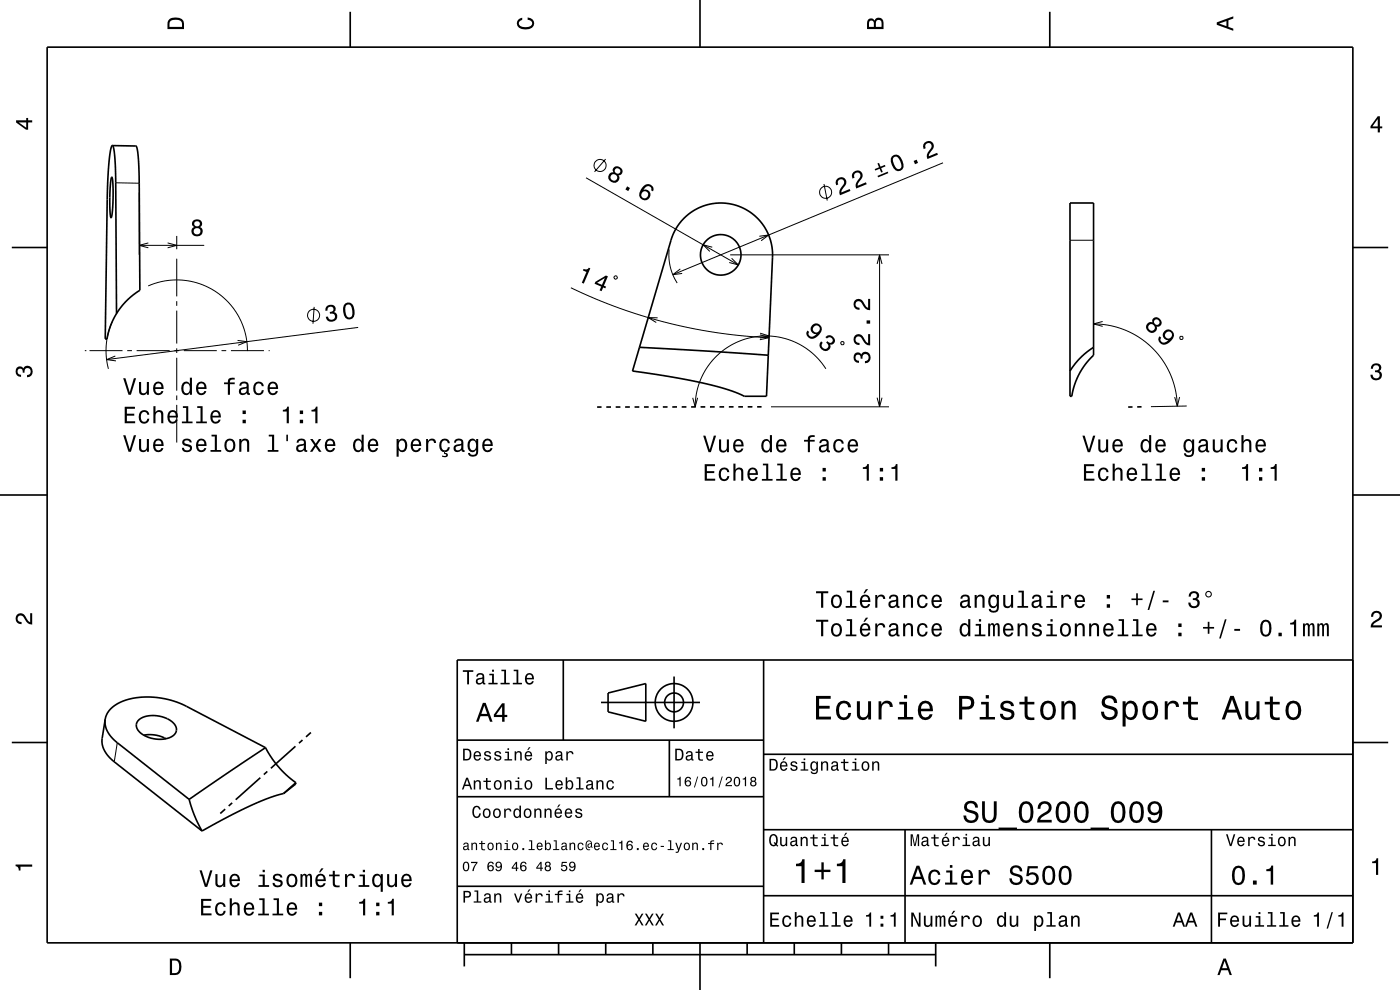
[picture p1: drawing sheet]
<svg xmlns="http://www.w3.org/2000/svg" width="297mm" height="210mm" viewBox="0 0 297 210" stroke-linecap="round" stroke-linejoin="round" font-family="sans-serif">
<g fill="none" stroke="#000" stroke-width=".21">
<path d="M24.5 38.8l5 .1M124.3 37.7l32.3 18.5M128.5 33.8l-2.4 2.6M174.8 39l.7 3.5M200 34.5l-57.3 23.8M29.5 40.9v13.1M29.5 52h13.8M31.5 51.5l-2 .5 2 .6M35.6 51.5l1.9 .5-1.9 .6M37.5 50v2.9M37.5 54.9v8M130.3 58.6h.5l.1 .5h-.5z"/>
<path d="M142 52.9a11 11 0 0 0 1.7 7.1M144.3 57.1l-1.6 1.2 2-.3M151.1 52.4l-1.9-.5 1.4 1.4M154.9 54.1h33.7M155.2 54.8l1.4 1.4-1.9-.5M161.1 50.1l2-.2-1.6 1.2M186.1 56l.5-1.9 .5 1.9M186.6 54.1v32.2M227 51h5M18 74.4h.3M19 74.4h7M23.8 68.3l-.8 2.3-.5 2.5v2.5l.5 2.6"/>
<path d="M24.5 75.5l-1.9 .8 2 .3M27 74.4h1M29 74.4h7M31.4 60.7l1.8-.7 1.7-.4 2-.2h1.7l1.8 .3 1.9 .5 1.9 .7 1.5 .9 1.4 1 1.4 1.4 1.1 1.4 1.1 1.7 .8 1.8 .5 1.7 .4 1.7 .1 2M37 74.4h1M37.5 63.9v1M37.5 65.9v7M37.5 73.9v1M37.5 75.9v7M39 74.4h7M47 74.4h1M49 74.4h7"/>
<path d="M50.4 72.2l2 .3-1.9 .7M57 74.4h.1M66.6 65.1l-.2 3.6M76 69.5l-53.4 6.8M121.1 61l4.8 2.2 5.6 2.2 5 1.7 5.3 1.4 5.6 1.3 4.9 .8 5.7 .7 5.1 .3M139.5 67.4h-2l1.7 1M161.2 71l1.9 .6-1.9 .5M161.3 70.7l1.9 .6-2 .4M175.2 78.2l-1.3-1.8-1.8-1.7-2.1-1.4-2-1-2.4-.7-2.5-.3h-2.2l-2.5 .5-2.3 .9-2 1.1-1.9 1.6-1.5 1.6-1.4 2.1-.9 2.1-.7 2.4-.2 2.7M178.5 72.5l.5 .1v.3l-.1 .2-.5-.1zM232 68.7l3.6 .4 3.3 1 2.9 1.5 2.7 2.2 2.2 2.7 1.7 3.1 1 3.3 .4 3.3M233.9 68.2l-1.9 .5 1.9 .5"/>
<path d="M250.5 71.3l.5 .2-.2 .5-.5-.2zM37.5 83.9v1M37.5 85.9v8M147 84.4l.5 1.9 .5-1.9M163.6 86.3h25M186.1 84.4l.5 1.9 .5-1.9M250.2 84.2l-.4 2-.6-2M251.8 86.1l-7.6 .2M24.9 157.5l-.7 4.1"/>
<circle cx="127.3" cy="35.1" r="1.28"/>
<circle cx="175.2" cy="40.8" r="1.28"/>
<circle cx="66.5" cy="66.9" r="1.28"/>
</g>
<g fill="none" stroke="#000" stroke-width=".35">
<path d="M10 10h277v190h-277zM74.3 2.5v7.5M148.5 0v10M222.7 2.5v7.5M23.7 37.6l.2 1.2 .1 3.3-.2 2.9-.2 1.2-.3-1.4v-3.2l.1-2.7zM23.8 30.9l5 .1 .3 .7 .4 5.5 .2 24.4-2.4 1.8-2 2.2-1.6 2.9-.6 1.6-.4 1.8h-.4l.5-32.3 .4-5.9 .3-1.9zM23.8 30.9l.3 .4 .1 1 .3 4.2 .2 30M2.5 52.5h7.5M145 46.4a11 11 0 0 1 12.3-2.4 11 11 0 0 1 6.6 10.5l-1.3 29.6h-4.7l-3.4-1.4-5.4-1.4-6.5-1.3-8.4-1.3 8.2-27.9a11 11 0 0 1 2.6-4.4zM227 43.1h5v32.3l-1.7 1.8-1.3 2.1-1 2.3-.6 2.5h-.4zM287 52.5h7.5M135.7 73.7l27.3 1.7"/>
<path d="M232 73.7l-1.4 1-1.5 1.3-2.1 2.7M126.7 86.3h.9M129.6 86.3h-1M131.6 86.3h-1M133.6 86.3h-1M134.6 86.3h1M136.6 86.3h1M138.6 86.3h1M141.6 86.3h-1M143.6 86.3h-1M144.6 86.3h1M146.6 86.3h1"/>
<path d="M148.6 86.3h1M151.6 86.3h-1M153.6 86.3h-1M155.6 86.3h-1M156.6 86.3h1M158.6 86.3h1M160.6 86.3h1M240.3 86.3h-1M242.2 86.3h-.9M0 105h10M287 105h10M119.5 140v17"/>
<path d="M162 140v60M287 140h-190v60M2.5 157.5h7.5M22.3 152.6l-.6 4a5.5 5.5 0 0 0 2.5 5l18.7 14.7M22.3 152.6a5.9 5.9 0 0 1 4.9-4.2l2.4-.5h2.4l3 .3 2.4 .7 2.1 .9 16.8 8.8M22.3 152.6a5.5 5.5 0 0 0 2.6 4.9l15.2 12.1M29.4 152.8a6 6 0 0 1 6.8 .1 1.87 1.87 0 0 1 .7 3 6 6 0 0 1-7.8-1.3l-.2-1zM30.5 156a7.1 7.1 0 0 1 4.7 .7M56.3 158.6l-16.2 11M56.3 158.6l1.3 2.1 1.4 1.8 1.8 2 2 1.5M62.7 158.3l-5.2 4.7M64.2 157l-.8 .6"/>
<path d="M66 155.4l-1.1 .9M97 157h65M127.5 149h21M129 147l8-2v8l-8-2zM142 157v12M143 143.5v11M287 157.5h7.5M40.1 169.6l1.2 3.5 1.6 3.2M47.8 171.6l-1.1 1M49.3 170.3l-.8 .7M55.2 165l-5.2 4.6M56.7 163.6l-.7 .7"/>
<path d="M60.2 168.3l-3.1 .9-3.7 1.6-4.9 2.4-5.6 3.1M62.8 166l-.1 .3-2.5 2M62.8 166l-2.6 2.3M97 169h65M162 176h125M162 160h125M192 176v24M257 176v24M97 188h65M162 190h125M74.3 200v7.5M98.5 202.5h100"/>
<path d="M98.5 200v5M108.5 200v2.5M118.5 200v2.5M128.5 200v2.5M138.5 200v2.5M148.5 200v10M158.5 200v2.5M168.5 200v2.5M178.5 200v2.5M188.5 200v2.5M198.5 200v5M222.7 200v7.5"/>
<circle cx="152.9" cy="54.1" r="4.3"/>
<circle cx="143" cy="149" r="2"/>
<circle cx="143" cy="149" r="4"/>
</g>
<g fill="#000">
<path d="M36 4a2.18 2.18 0 0 0-.5 2.2h3.5v-1.2a1.43 1.43 0 0 0-1.7-1.3zM36.3 4.4a2.15 2.15 0 0 1 2.2 .3l.1 1h-2.6v-1z" fill-rule="evenodd"/>
<path d="M109.9 4.2l.9-.4v.4a.7 .7 0 0 0-.7 .5 .7 .7 0 0 0 .3 .8 1.7 1.7 0 0 0 2.5-.5 .9 .9 0 0 0-1-.8v-.5a1.24 1.24 0 0 1 1.4 1.1 1.24 1.24 0 0 1-1 1.4 2.22 2.22 0 0 1-2.5-.7l-.2-.5z" fill-rule="evenodd"/>
<path d="M184.2 4.2l-.3 .7v1.3h3.5v-1.3a.98 .98 0 0 0-.7-1.1 .98 .98 0 0 0-1.2 .6 .84 .84 0 0 0-1.3-.2zM184.5 4.5a.54 .54 0 0 1 .6-.1 .54 .54 0 0 1 .3 .6v.7h-1zM185.9 4.4a.62 .62 0 0 1 .8-.1 .62 .62 0 0 1 .3 .6v.8h-1.2z" fill-rule="evenodd"/>
<path d="M258.1 4.7v.6l3.5 1.2v-.4l-1-.4v-1.4l1-.4v-.4zM258.6 5l1.6-.5v1z" fill-rule="evenodd"/>
<path d="M3.4 25.5v.5l2.1 1.5h.5v-1.5h.8v-.5h-.8v-.5h-.4v.5zM4 26h1.6v1.1z" fill-rule="evenodd"/>
<path d="M130.3 35.4a.8 .8 0 0 0-.2 1.2 1.11 1.11 0 0 0-1.1 1.1 1.11 1.11 0 0 0 1.2 1.1 1.03 1.03 0 0 0 1-.5 1.03 1.03 0 0 0 0-1.1 .89 .89 0 0 0 .9-.8 .89 .89 0 0 0-.6-1l-.8-.1zM129.5 37.7a.71 .71 0 0 1 1.4 0 .71 .71 0 0 1-1.4 0zM130.4 36.3a.6 .6 0 0 1 1.2 0 .6 .6 0 0 1-1.2 0zM133 39.5l-.3 .7 .6 .3 .3-.6zM136.4 39.6a1.75 1.75 0 0 0-.2 2.7 1.15 1.15 0 0 0 1.8-.8 1.15 1.15 0 0 0-1.5-1.2 1.03 1.03 0 0 1 1.4-.7 .58 .58 0 0 1 .2 .8l.4 .2a1.18 1.18 0 0 0-.6-1.4 1.18 1.18 0 0 0-1.5 .4zM136 41.3a.75 .75 0 0 1 1.5 0 .75 .75 0 0 1-1.5 0z" fill-rule="evenodd"/>
<path d="M186.2 37.3l.1 .3 2.2-.9-.2-.3zM186.1 34.7l.4 .8-.9 .4 .1 .3 .9-.4 .3 .8 .4-.1-.4-.8 1-.4-.2-.3-.9 .4-.3-.8zM189.2 33.2a2.43 2.43 0 0 0 1.3 3.1 1.13 1.13 0 0 0 1.2-1.5 2.31 2.31 0 0 0-1.5-2l-.6 .1zM189.5 33.5l.6-.3a2.37 2.37 0 0 1 1 2.4l-.6 .3a2.38 2.38 0 0 1-1-2.4zM193.8 34.1l.3 .7 .7-.2-.3-.7zM196.1 30.3a1.16 1.16 0 0 0-.1 1.3l.4-.1a.7 .7 0 0 1 .1-1 .7 .7 0 0 1 1 .1 .7 .7 0 0 1-.1 1 1.8 1.8 0 0 0-.7 2.1l2.3-.9-.2-.4-1.8 .7a2.2 2.2 0 0 1 1-1.6 1.11 1.11 0 0 0-.4-1.5 1.11 1.11 0 0 0-1.5 .3z" fill-rule="evenodd"/>
<path d="M292.3 24.7l-1.6 2.1v.4h1.6v.9h.4v-.9h.5v-.4h-.5v-2.1zM292.3 25.2v1.6h-1.1z" fill-rule="evenodd"/>
<path d="M41 46.8a.84 .84 0 0 0 .2 1.4 1.11 1.11 0 0 0-.4 1.5 1.11 1.11 0 0 0 1.5 .4 1.03 1.03 0 0 0 .7-.9 1.03 1.03 0 0 0-.6-1 .89 .89 0 0 0 .4-1.1 .89 .89 0 0 0-1-.6zM41.1 49.1a.71 .71 0 0 1 1.4 0 .71 .71 0 0 1-1.4 0zM41.2 47.5a.6 .6 0 0 1 1.2 0 .6 .6 0 0 1-1.2 0z" fill-rule="evenodd"/>
<path d="M123.8 57l-.1 .4 .7 .3-1 2.3 .4 .2 1.4-3.3-.3-.1a.77 .77 0 0 1-1.1 .2zM126.3 59.8l-.2 .4 1.4 .6-.3 .8 .4 .2 .4-.8 .4 .2 .2-.4-.5-.2 .9-2-.5-.2zM126.7 60l1.6-1-.6 1.4z" fill-rule="evenodd"/>
<path d="M177.6 38a1.16 1.16 0 0 0-.2 1.3l.4-.2a.7 .7 0 0 1 .2-.9 .7 .7 0 0 1 1 .1 .7 .7 0 0 1-.2 1 1.8 1.8 0 0 0-.6 2.1l2.2-.9-.1-.4-1.8 .7a2.22 2.22 0 0 1 .9-1.6 1.11 1.11 0 0 0-.3-1.5 1.11 1.11 0 0 0-1.5 .3zM181 36.5a1.15 1.15 0 0 0-.1 1.4l.4-.2a.71 .71 0 0 1 .1-1 .71 .71 0 0 1 1 .2 .71 .71 0 0 1-.1 .9 1.8 1.8 0 0 0-.7 2.2l2.3-.9-.2-.4-1.8 .7a2.2 2.2 0 0 1 1-1.6 1.11 1.11 0 0 0-.4-1.5 1.11 1.11 0 0 0-1.5 .2z" fill-rule="evenodd"/>
<path d="M69.2 65.1l-.2 .8h.5a.62 .62 0 0 1 .2-.8 .62 .62 0 0 1 .8 .2 .62 .62 0 0 1-.1 .8l-.4 .1v.4a.72 .72 0 0 1 1 .3 .72 .72 0 0 1-.4 1 .72 .72 0 0 1-.9-.4l-.1-.3h-.5a1.18 1.18 0 0 0 1.7 1 1.18 1.18 0 0 0 .3-1.9l-.2-.1a.9 .9 0 0 0 .2-1.2 .9 .9 0 0 0-1.1-.3zM73.3 64.4a2.44 2.44 0 0 0 .4 3.3 1.14 1.14 0 0 0 1.5-1.1 2.31 2.31 0 0 0-.9-2.4h-.5zM73.5 64.7l.7-.1a2.37 2.37 0 0 1 .3 2.6l-.7 .1a2.38 2.38 0 0 1-.3-2.6z" fill-rule="evenodd"/>
<path d="M172.3 69a1.1 1.1 0 0 0-.2 1.3 1.1 1.1 0 0 0 1.1 .6 1.02 1.02 0 0 1-1.5 .4 .56 .56 0 0 1 0-.9l-.4-.3a1.18 1.18 0 0 0 .3 1.5 1.18 1.18 0 0 0 1.5 0 1.76 1.76 0 0 0 .9-2.7 1.12 1.12 0 0 0-1.7 .1zM172.5 69.8a.75 .75 0 0 1 1.5 0 .75 .75 0 0 1-1.5 0zM174.2 72.4a1.18 1.18 0 0 0 .3 1.9 1.18 1.18 0 0 0 1.7-1l-.1-.2a.9 .9 0 0 0 1-.6 .9 .9 0 0 0-.4-1.1 1.05 1.05 0 0 0-1.6 .1l.3 .3a.62 .62 0 0 1 .8-.3 .62 .62 0 0 1 .4 .7 .62 .62 0 0 1-.7 .5l-.4-.3-.2 .3a.72 .72 0 0 1 .3 .9 .72 .72 0 0 1-.9 .4 .72 .72 0 0 1-.4-1l.2-.3z" fill-rule="evenodd"/>
<path d="M181.3 75a1.17 1.17 0 0 0-.2 1.3 1.17 1.17 0 0 0 1.1 .7v-.5a.62 .62 0 0 1-.7-.3 .62 .62 0 0 1 .2-.8 .62 .62 0 0 1 .8 .2l.1 .5h.4a.72 .72 0 0 1 .4-.9 .72 .72 0 0 1 .9 .4 .72 .72 0 0 1-.5 .9l-.3 .1v.5a1.18 1.18 0 0 0 1.2-1.6 1.18 1.18 0 0 0-1.8-.6l-.2 .3a.86 .86 0 0 0-1.4-.2zM181.4 71.2a1.2 1.2 0 0 0-.2 1.3 1.2 1.2 0 0 0 1.1 .7v-.5a.7 .7 0 0 1-.8-.5 .7 .7 0 0 1 .5-.8 .7 .7 0 0 1 .9 .5 1.81 1.81 0 0 0 1.7 1.4v-2.4h-.4v1.9a2.23 2.23 0 0 1-1.2-1.5 1.11 1.11 0 0 0-1.6-.1zM183.8 68v.7h.8v-.7zM181.4 63.7a1.2 1.2 0 0 0-.2 1.4 1.2 1.2 0 0 0 1.1 .6v-.4a.7 .7 0 0 1-.8-.5 .7 .7 0 0 1 .5-.9 .7 .7 0 0 1 .9 .5 1.81 1.81 0 0 0 1.7 1.4v-2.4h-.4v1.9a2.23 2.23 0 0 1-1.2-1.5 1.11 1.11 0 0 0-1.6-.1z" fill-rule="evenodd"/>
<path d="M243.4 68.6a1.17 1.17 0 0 0 .4 1.9 1.17 1.17 0 0 0 1.6-1v-.2a.89 .89 0 0 0 1-.5 .89 .89 0 0 0-.3-1.1 .89 .89 0 0 0-1.1-.4 .89 .89 0 0 0-.5 1.1 .89 .89 0 0 0-1.1 .2zM243.6 69.5a.71 .71 0 0 1 1.4 0 .71 .71 0 0 1-1.4 0zM244.8 68.3a.6 .6 0 0 1 1.2 0 .6 .6 0 0 1-1.2 0zM247 70.2a1.1 1.1 0 0 0-.2 1.3 1.1 1.1 0 0 0 1.1 .7 1.03 1.03 0 0 1-1.5 .3 .55 .55 0 0 1-.1-.9l-.3-.3a1.18 1.18 0 0 0 .2 1.6 1.18 1.18 0 0 0 1.6-.1 1.76 1.76 0 0 0 .9-2.6 1.12 1.12 0 0 0-1.7 0zM247.2 71.1a.75 .75 0 0 1 1.5 0 .75 .75 0 0 1-1.5 0z" fill-rule="evenodd"/>
<path d="M291.1 77.4a1.08 1.08 0 0 1 1.4-.2 1.08 1.08 0 0 1 .4 1.2l-.3 .3a1.06 1.06 0 0 1 .5 1.3 1.06 1.06 0 0 1-1.2 .7 1.1 1.1 0 0 1-1.2-1.2h.5a.71 .71 0 0 0 1 .8 .71 .71 0 0 0 .1-1.3h-.6v-.4a.61 .61 0 0 0 .8-.3 .61 .61 0 0 0-.2-.8 .61 .61 0 0 0-.9 .2l-.1 .5h-.5z" fill-rule="evenodd"/>
<path d="M3.6 78a.86 .86 0 0 1 1.4 .2 1.06 1.06 0 0 1 1.2-.6 1.06 1.06 0 0 1 .7 1.2 1.1 1.1 0 0 1-1.2 1.2v-.4a.71 .71 0 0 0 .8-1 .71 .71 0 0 0-1.3-.1v.6h-.4a.61 .61 0 0 0-.3-.8 .61 .61 0 0 0-.8 .2 .61 .61 0 0 0 .2 .8l.6 .2v.4a1.15 1.15 0 0 1-1.2-.6 1.15 1.15 0 0 1 .3-1.3z" fill-rule="evenodd"/>
<path d="M26.5 86.3v3.5h2.2v-.4h-1.8v-1.2h1.6v-.4h-1.6v-1.1h1.7v-.4zM29.7 87.4a1.53 1.53 0 0 0 .9 2.5 1.06 1.06 0 0 0 1.1-1.1h-.4a.67 .67 0 0 1-.7 .7 .67 .67 0 0 1-.7-.6 1.12 1.12 0 0 1 .7-1.5 .6 .6 0 0 1 .6 .6h.5a1.09 1.09 0 0 0-.8-1 1.09 1.09 0 0 0-1.2 .4zM32.5 86.2v3.6h.5v-1.6a.63 .63 0 0 1 .4-.8 .63 .63 0 0 1 .8 .4v2h.4v-1.8a.88 .88 0 0 0-.6-1 .88 .88 0 0 0-1 .5v-1.3zM35.8 87.4a1.55 1.55 0 0 0 .8 2.5 1.06 1.06 0 0 0 1.1-.9h-.4l-.3 .4-.3 .1a.76 .76 0 0 1-.7-.9h1.7a1.17 1.17 0 0 0-.4-1.4 1.17 1.17 0 0 0-1.5 .2zM36.2 87.6a.66 .66 0 0 1 .8-.2 .66 .66 0 0 1 .3 .8h-1.3zM38.8 86.2v.3h.7v2.9h-.9v.4h2.2v-.4h-.9v-3.2zM41.8 86.2v.3h.7v2.9h-.9v.4h2.3v-.4h-.9v-3.2zM44.9 87.4a1.54 1.54 0 0 0 .8 2.5 1.06 1.06 0 0 0 1.1-.9h-.4l-.3 .4-.3 .1a.76 .76 0 0 1-.7-.9h1.8a1.17 1.17 0 0 0-.5-1.4 1.17 1.17 0 0 0-1.5 .2zM45.3 87.6a.66 .66 0 0 1 .8-.1 .66 .66 0 0 1 .3 .7h-1.3zM51.5 89v.8h.7v-.8zM51.5 87.1v.7h.7v-.7z" fill-rule="evenodd"/>
<path d="M26.1 80.2l1.2 3.5h.5l1.1-3.5h-.5l-.9 3-.9-3zM29.5 81v1.8a.89 .89 0 0 0 .6 1 .89 .89 0 0 0 1.1-.5v.4h.4v-2.7h-.4v1.6a.64 .64 0 0 1-.4 .8 .64 .64 0 0 1-.8-.3l-.1-2.1zM32.8 81.3a1.54 1.54 0 0 0 .8 2.5 1.05 1.05 0 0 0 1.1-.8h-.5l-.2 .3-.4 .1a.76 .76 0 0 1-.7-.9h1.8a1.16 1.16 0 0 0-.5-1.4 1.16 1.16 0 0 0-1.4 .2zM33.1 81.5a.66 .66 0 0 1 .8-.1 .66 .66 0 0 1 .3 .7h-1.3zM38.7 81.3a1.57 1.57 0 0 0 .8 2.5l.5-.1 .3-.4v.4h.4v-3.6h-.4v1.3a.89 .89 0 0 0-1.6-.1zM39.1 81.6a.62 .62 0 0 1 .7-.2 .62 .62 0 0 1 .4 .5 1.12 1.12 0 0 1-.6 1.5 1.19 1.19 0 0 1-.5-1.8zM41.9 81.3a1.54 1.54 0 0 0 .8 2.5 1.06 1.06 0 0 0 1.1-.8h-.5l-.2 .3-.4 .1a.76 .76 0 0 1-.7-.9h1.8a1.16 1.16 0 0 0-.5-1.4 1.16 1.16 0 0 0-1.4 .2zM42.2 81.5a.66 .66 0 0 1 .8-.1 .66 .66 0 0 1 .4 .7h-1.4zM47.5 81.1v.4h.8v2.2h.5v-2.2h1v-.4h-1a.5 .5 0 0 1 .6-.6h.4v-.4a1.04 1.04 0 0 0-1.5 .8v.2zM51 81.2l-.2 .6h.4a.55 .55 0 0 1 .7-.5 .55 .55 0 0 1 .3 .8h-.2a1 1 0 0 0-1 .2 1 1 0 0 0-.3 1.1 .93 .93 0 0 0 1.7 0l.1 .3h.5v-.3h-.2v-1.7a1.02 1.02 0 0 0-1.8-.5zM51.2 82.7l1.1-.3a.77 .77 0 0 1-.2 .8 .77 .77 0 0 1-.9 .1l-.1-.3zM54 81.3a1.53 1.53 0 0 0 .9 2.5 1.06 1.06 0 0 0 1.1-1h-.5a.67 .67 0 0 1-.6 .6 .67 .67 0 0 1-.7-.6 1.11 1.11 0 0 1 .7-1.5 .6 .6 0 0 1 .6 .6h.5a1.09 1.09 0 0 0-.8-.9 1.09 1.09 0 0 0-1.2 .3zM57.1 81.3a1.54 1.54 0 0 0 .8 2.5 1.06 1.06 0 0 0 1-.8h-.4l-.2 .3-.4 .1a.76 .76 0 0 1-.7-.9h1.8a1.16 1.16 0 0 0-.5-1.4 1.16 1.16 0 0 0-1.4 .2zM57.4 81.5a.66 .66 0 0 1 .8-.1 .66 .66 0 0 1 .3 .7h-1.3z" fill-rule="evenodd"/>
<path d="M26.1 92.3l1.2 3.5h.5l1.1-3.5h-.5l-.9 3-.9-3zM29.5 93.1v1.8a.89 .89 0 0 0 .6 1 .89 .89 0 0 0 1.1-.5v.4h.4v-2.7h-.4v1.6a.64 .64 0 0 1-.4 .8 .64 .64 0 0 1-.8-.3l-.1-2.1zM32.8 93.4a1.54 1.54 0 0 0 .8 2.5 1.05 1.05 0 0 0 1.1-.8h-.5l-.2 .3-.4 .1a.76 .76 0 0 1-.7-.9h1.8a1.16 1.16 0 0 0-.5-1.4 1.16 1.16 0 0 0-1.4 .2zM33.1 93.6a.66 .66 0 0 1 .8-.1 .66 .66 0 0 1 .3 .7h-1.3zM38.9 93.3a.76 .76 0 0 0-.2 .8 .76 .76 0 0 0 .7 .5l.9 .3a.63 .63 0 0 1-.6 .7 .63 .63 0 0 1-.7-.6h-.4a1.07 1.07 0 0 0 1.2 .9 1.07 1.07 0 0 0 .9-1.2l-.4-.3-1.1-.4a.54 .54 0 0 1 .4-.7 .54 .54 0 0 1 .6 .5h.5a1.03 1.03 0 0 0-.7-.8 1.03 1.03 0 0 0-1.1 .3zM41.9 93.4a1.54 1.54 0 0 0 .8 2.5 1.06 1.06 0 0 0 1.1-.8h-.5l-.2 .3-.4 .1a.76 .76 0 0 1-.7-.9h1.8a1.16 1.16 0 0 0-.5-1.4 1.16 1.16 0 0 0-1.4 .2zM42.2 93.6a.66 .66 0 0 1 .8-.1 .66 .66 0 0 1 .4 .7h-1.4zM44.9 92.2v.4h.7v2.9h-.9v.3h2.2v-.3h-.9v-3.3zM47.9 93.4a1.53 1.53 0 0 0 .9 2.5 1.48 1.48 0 0 0 1.1-1.4 1.48 1.48 0 0 0-1.1-1.5l-.5 .1zM48.2 93.7a.67 .67 0 0 1 .7-.3 .67 .67 0 0 1 .5 .6 1.11 1.11 0 0 1-.6 1.5 1.17 1.17 0 0 1-.6-1.8zM50.8 93.1v2.7h.4v-1.5a.64 .64 0 0 1 .4-.8 .64 .64 0 0 1 .8 .3v2h.5v-1.7a.89 .89 0 0 0-.7-1 .89 .89 0 0 0-1 .4v-.4zM57 92.2v.4h.7v2.9h-.9v.3h2.3v-.3h-.9v-3.3zM60.7 92.2v1.4h.4v-1.4zM63.2 93.3l-.3 .6h.4a.55 .55 0 0 1 .7-.5 .55 .55 0 0 1 .4 .8h-.2a.98 .98 0 0 0-1.2 .3 .98 .98 0 0 0 0 1.2 1.06 1.06 0 0 0 1.5-.2l.1 .3h.6v-.3l-.3-.1v-1.6a1.02 1.02 0 0 0-1.7-.5zM63.4 94.8l1.1-.3a.77 .77 0 0 1-.2 .8 .77 .77 0 0 1-.9 .1zM65.8 93.1l.9 1.3-1 1.4h.6l.7-1 .7 1h.5l-1-1.4 1-1.3h-.6l-.6 1-.7-1zM69.2 93.4a1.54 1.54 0 0 0 .8 2.5 1.06 1.06 0 0 0 1.1-.8h-.4l-.3 .3-.3 .1a.76 .76 0 0 1-.7-.9h1.7a1.16 1.16 0 0 0-.4-1.4 1.16 1.16 0 0 0-1.5 .2zM69.6 93.6a.66 .66 0 0 1 .8-.1 .66 .66 0 0 1 .3 .7h-1.3zM75.2 93.4a1.58 1.58 0 0 0 .7 2.5l.5-.1 .3-.4v.4h.5v-3.6h-.5v1.3a.89 .89 0 0 0-1.5-.1zM75.5 93.7a.62 .62 0 0 1 .7-.3 .62 .62 0 0 1 .5 .6 1.12 1.12 0 0 1-.7 1.5 1.19 1.19 0 0 1-.5-1.8zM78.3 93.4a1.54 1.54 0 0 0 .8 2.5 1.05 1.05 0 0 0 1.1-.8h-.4l-.3 .3-.3 .1a.76 .76 0 0 1-.7-.9h1.7a1.16 1.16 0 0 0-.4-1.4 1.16 1.16 0 0 0-1.5 .2zM78.7 93.6a.66 .66 0 0 1 .8-.1 .66 .66 0 0 1 .3 .7h-1.3zM84.1 93.1v3.8h.5v-1.5a.93 .93 0 0 0 1 .5 .93 .93 0 0 0 .7-.8 1.5 1.5 0 0 0-.9-2.1l-.5 .2-.3 .3v-.4zM84.8 93.7a.63 .63 0 0 1 .7-.2 .63 .63 0 0 1 .4 .5 1.13 1.13 0 0 1-.6 1.5 1.18 1.18 0 0 1-.5-1.8zM87.4 93.4a1.54 1.54 0 0 0 .8 2.5 1.05 1.05 0 0 0 1.1-.8h-.4l-.3 .3-.3 .1a.76 .76 0 0 1-.7-.9h1.8a1.16 1.16 0 0 0-.5-1.4 1.16 1.16 0 0 0-1.5 .2zM87.8 93.6a.66 .66 0 0 1 .8-.1 .66 .66 0 0 1 .3 .7h-1.3zM90.4 93.1v2.7h.4v-1.5a.67 .67 0 0 1 .4-.8 .67 .67 0 0 1 .8 .2l.1 .3h.4a.89 .89 0 0 0-.7-.9 .89 .89 0 0 0-1 .5v-.5zM94.2 95.8v.5l.4 .1 .1 .1-.3 .2-.6-.1v.3l.6 .1a.48 .48 0 0 0 .6-.2 .48 .48 0 0 0-.1-.6l-.5-.1v-.3zM93.5 93.4a1.53 1.53 0 0 0 .8 2.5 1.07 1.07 0 0 0 1.1-1h-.4a.67 .67 0 0 1-.6 .6 .67 .67 0 0 1-.7-.6 1.11 1.11 0 0 1 .6-1.5 .6 .6 0 0 1 .7 .6h.4a1.09 1.09 0 0 0-.7-.9 1.09 1.09 0 0 0-1.2 .3zM96.6 93.3l-.3 .6h.4a.55 .55 0 0 1 .7-.5 .55 .55 0 0 1 .4 .8h-.2a.98 .98 0 0 0-1.2 .3 .98 .98 0 0 0 0 1.2 1.06 1.06 0 0 0 1.5-.2l.1 .3h.6v-.3l-.3-.1v-1.6a1.02 1.02 0 0 0-.7-.8 1.02 1.02 0 0 0-1 .3zM96.8 94.8l1.1-.3a.77 .77 0 0 1-.2 .8 .77 .77 0 0 1-.9 .1l-.1-.3zM99.5 93.4a1.57 1.57 0 0 0 .7 2.5l.5-.1 .3-.4a.73 .73 0 0 1-.3 1 .73 .73 0 0 1-1-.3h-.4a1.1 1.1 0 0 0 1.2 .8 1.1 1.1 0 0 0 .9-1.2v-2.6h-.4v.5l-.3-.4a.89 .89 0 0 0-1.2 .2zM99.8 93.7a.63 .63 0 0 1 .7-.2 .63 .63 0 0 1 .5 .5 1.11 1.11 0 0 1-.7 1.5 1.19 1.19 0 0 1-.5-1.8zM102.6 93.4a1.54 1.54 0 0 0 .8 2.5 1.05 1.05 0 0 0 1.1-.8h-.4l-.3 .3-.3 .1a.76 .76 0 0 1-.7-.9h1.7a1.16 1.16 0 0 0-.5-1.4 1.16 1.16 0 0 0-1.4 .2zM103 93.6a.66 .66 0 0 1 .7-.1 .66 .66 0 0 1 .4 .7h-1.3z" fill-rule="evenodd"/>
<path d="M60 86.9v.4h.8v2.5h.5v-3.5h-.4a.77 .77 0 0 1-.9 .6zM63.6 89v.8h.7v-.8zM63.6 87.1v.7h.7v-.7zM66.1 86.9v.4h.8v2.5h.5v-3.5h-.4a.77 .77 0 0 1-.9 .6z" fill-rule="evenodd"/>
<path d="M149.2 92.4l1.1 3.5h.5l1.1-3.5h-.5l-.8 3-.9-3zM152.5 93.2v1.8a.89 .89 0 0 0 .6 1 .89 .89 0 0 0 1.1-.5v.4h.4v-2.7h-.4v1.6a.65 .65 0 0 1-.4 .7 .65 .65 0 0 1-.8-.3v-2zM155.8 93.5a1.54 1.54 0 0 0 .8 2.5 1.07 1.07 0 0 0 1.1-.9h-.4l-.3 .4-.3 .1a.76 .76 0 0 1-.7-.9h1.8a1.17 1.17 0 0 0-.5-1.4 1.17 1.17 0 0 0-1.5 .2zM156.2 93.7a.66 .66 0 0 1 .8-.1 .66 .66 0 0 1 .3 .7h-1.3zM161.8 93.5a1.58 1.58 0 0 0 .7 2.5l.5-.1 .3-.4v.4h.5v-3.6h-.5v1.3a.9 .9 0 0 0-1.5-.1zM162.1 93.8a.62 .62 0 0 1 .7-.3 .62 .62 0 0 1 .5 .6 1.12 1.12 0 0 1-.7 1.5 1.19 1.19 0 0 1-.5-1.8zM164.9 93.5a1.54 1.54 0 0 0 .8 2.5 1.06 1.06 0 0 0 1.1-.9h-.4l-.2 .4-.4 .1a.76 .76 0 0 1-.7-.9h1.8a1.16 1.16 0 0 0-.5-1.4 1.16 1.16 0 0 0-1.5 .2zM165.3 93.7a.66 .66 0 0 1 .8-.1 .66 .66 0 0 1 .3 .7h-1.3zM170.6 93.3v.4h.8v2.2h.4v-2.2h1v-.4h-1l.1-.4 .3-.2h.6v-.4a1.04 1.04 0 0 0-1.4 .8v.2zM174.1 93.3l-.3 .7h.4a.55 .55 0 0 1 .7-.5 .55 .55 0 0 1 .4 .7l-.2 .1a1 1 0 0 0-1.1 .2 1 1 0 0 0-.2 1 .93 .93 0 0 0 1.6 .1l.1 .3h.6v-.3l-.3-.1v-.2v-1.4a1.02 1.02 0 0 0-.7-.8 1.02 1.02 0 0 0-1 .2zM174.3 94.9l1.1-.4a.77 .77 0 0 1-.2 .9 .77 .77 0 0 1-.9 .1l-.1-.3zM177.1 93.5a1.53 1.53 0 0 0 .8 2.5 1.06 1.06 0 0 0 1.1-1h-.4a.67 .67 0 0 1-.6 .6 .67 .67 0 0 1-.7-.6 1.12 1.12 0 0 1 .6-1.5 .59 .59 0 0 1 .7 .6h.4a1.09 1.09 0 0 0-.8-1 1.09 1.09 0 0 0-1.1 .4zM180.1 93.5a1.54 1.54 0 0 0 .8 2.5 1.07 1.07 0 0 0 1.1-.9h-.4l-.3 .4-.3 .1a.76 .76 0 0 1-.7-.9h1.7a1.16 1.16 0 0 0-.5-1.4 1.16 1.16 0 0 0-1.4 .2zM180.5 93.7a.66 .66 0 0 1 .7-.1 .66 .66 0 0 1 .4 .7h-1.3z" fill-rule="evenodd"/>
<path d="M229.6 92.4l1.2 3.5h.5l1.1-3.5h-.5l-.9 3-.9-3zM233 93.2v1.8a.89 .89 0 0 0 .6 1 .89 .89 0 0 0 1.1-.5v.4h.4v-2.7h-.5v1.6a.65 .65 0 0 1-.3 .7 .65 .65 0 0 1-.8-.3l-.1-2zM236.3 93.5a1.54 1.54 0 0 0 .8 2.5 1.07 1.07 0 0 0 1.1-.9h-.5l-.2 .4-.4 .1a.76 .76 0 0 1-.7-.9h1.8a1.16 1.16 0 0 0-.5-1.4 1.16 1.16 0 0 0-1.4 .2zM236.6 93.7a.66 .66 0 0 1 .8-.1 .66 .66 0 0 1 .3 .7h-1.3zM242.2 93.5a1.58 1.58 0 0 0 .8 2.5l.4-.1 .4-.4v.4h.4v-3.6h-.4v1.3a.9 .9 0 0 0-1.6-.1zM242.6 93.8a.62 .62 0 0 1 .7-.3 .62 .62 0 0 1 .4 .6 1.12 1.12 0 0 1-.6 1.5 1.19 1.19 0 0 1-.5-1.8zM245.4 93.5a1.54 1.54 0 0 0 .8 2.5 1.06 1.06 0 0 0 1.1-.9h-.5l-.2 .4-.4 .1a.76 .76 0 0 1-.7-.9h1.8a1.16 1.16 0 0 0-.5-1.4 1.16 1.16 0 0 0-1.4 .2zM245.7 93.7a.66 .66 0 0 1 .8-.1 .66 .66 0 0 1 .3 .7h-1.3zM251.3 93.5a1.57 1.57 0 0 0 .8 2.5l.5-.1 .3-.4a.73 .73 0 0 1-.3 1 .73 .73 0 0 1-1-.3h-.4a1.1 1.1 0 0 0 1.2 .8 1.1 1.1 0 0 0 .9-1.2v-2.6h-.4v.4l-.3-.4a.9 .9 0 0 0-1.3 .3zM251.7 93.8a.63 .63 0 0 1 .7-.3 .63 .63 0 0 1 .4 .6 1.11 1.11 0 0 1-.6 1.5 1.2 1.2 0 0 1-.5-1.8zM254.5 93.3l-.2 .7h.4a.55 .55 0 0 1 .7-.5 .55 .55 0 0 1 .3 .7l-.2 .1a1 1 0 0 0-1 .2 1 1 0 0 0-.3 1 .93 .93 0 0 0 1.7 .1l.1 .3h.5v-.3l-.2-.1v-1.6a1.02 1.02 0 0 0-.7-.8 1.02 1.02 0 0 0-1.1 .2zM254.7 94.9l1.1-.4a.77 .77 0 0 1-.2 .9 .77 .77 0 0 1-.9 .1l-.1-.3zM257.3 93.2v1.8a.89 .89 0 0 0 .6 1 .89 .89 0 0 0 1.1-.5v.4h.4v-2.7h-.5v1.6a.64 .64 0 0 1-.4 .7 .64 .64 0 0 1-.8-.3v-2zM260.6 93.5a1.53 1.53 0 0 0 .8 2.5 1.07 1.07 0 0 0 1.1-1h-.4a.67 .67 0 0 1-.7 .6 .67 .67 0 0 1-.7-.6 1.11 1.11 0 0 1 .7-1.5 .59 .59 0 0 1 .7 .6h.4a1.09 1.09 0 0 0-.8-1 1.09 1.09 0 0 0-1.1 .4zM263.4 92.3v3.6h.4v-1.5a.63 .63 0 0 1 .5-.9 .63 .63 0 0 1 .7 .7v1.7h.5v-1.8a.88 .88 0 0 0-.6-.9 .88 .88 0 0 0-1.1 .4v-1.3zM266.6 93.5a1.54 1.54 0 0 0 .8 2.5 1.07 1.07 0 0 0 1.1-.9h-.4l-.2 .4-.4 .1a.76 .76 0 0 1-.7-.9h1.8a1.16 1.16 0 0 0-.5-1.4 1.16 1.16 0 0 0-1.5 .2zM267 93.7a.66 .66 0 0 1 .8-.1 .66 .66 0 0 1 .3 .7h-1.3z" fill-rule="evenodd"/>
<path d="M149.5 98.5v3.5h2.2v-.5h-1.7v-1.1h1.5v-.5h-1.5v-1h1.7v-.4zM152.8 99.5a1.53 1.53 0 0 0 .8 2.6 1.06 1.06 0 0 0 1.1-1.1h-.4a.67 .67 0 0 1-.6 .7 .67 .67 0 0 1-.7-.6 1.11 1.11 0 0 1 .6-1.5 .59 .59 0 0 1 .7 .6h.4a1.09 1.09 0 0 0-.7-1 1.09 1.09 0 0 0-1.2 .3zM155.6 98.3v3.7h.4v-1.6a.63 .63 0 0 1 .6-.8 .63 .63 0 0 1 .6 .7v1.7h.5v-1.8a.88 .88 0 0 0-.6-1 .88 .88 0 0 0-1.1 .4v-1.3zM158.9 99.5a1.54 1.54 0 0 0 .7 2.6 1.07 1.07 0 0 0 1.1-.9h-.4l-.2 .3-.4 .2a.76 .76 0 0 1-.7-1h1.8a1.16 1.16 0 0 0-.5-1.3 1.16 1.16 0 0 0-1.4 .1zM159.2 99.8a.66 .66 0 0 1 .8-.2 .66 .66 0 0 1 .3 .8h-1.3zM161.8 98.3v.4h.7v2.9h-.9v.4h2.3v-.4h-.9v-3.3zM164.9 98.3v.4h.7v2.9h-.9v.4h2.2v-.4h-.9v-3.3zM168 99.5a1.55 1.55 0 0 0 .8 2.6 1.07 1.07 0 0 0 1-.9h-.4l-.2 .3-.4 .2a.76 .76 0 0 1-.7-1h1.8a1.17 1.17 0 0 0-.5-1.3 1.17 1.17 0 0 0-1.4 .1zM168.3 99.8a.66 .66 0 0 1 .8-.2 .66 .66 0 0 1 .3 .8h-1.3zM174.5 101.2v.8h.7v-.8zM174.5 99.3v.7h.7v-.7z" fill-rule="evenodd"/>
<path d="M183 99.1v.4h.9v2.5h.4v-3.6h-.3a.77 .77 0 0 1-1 .7zM186.6 101.2v.8h.7v-.8zM186.6 99.3v.7h.7v-.7zM189.1 99.1v.4h.8v2.5h.5v-3.6h-.3a.77 .77 0 0 1-1 .7z" fill-rule="evenodd"/>
<path d="M230 98.5v3.5h2.2v-.5h-1.8v-1.1h1.6v-.5h-1.6v-1h1.7v-.4zM233.2 99.5a1.53 1.53 0 0 0 .9 2.6 1.06 1.06 0 0 0 1.1-1.1h-.5a.67 .67 0 0 1-.6 .7 .67 .67 0 0 1-.7-.6 1.12 1.12 0 0 1 .7-1.5 .59 .59 0 0 1 .6 .6h.5a1.09 1.09 0 0 0-.8-1 1.09 1.09 0 0 0-1.2 .3zM236 98.3v3.7h.5v-1.6a.63 .63 0 0 1 .4-.8 .63 .63 0 0 1 .8 .4v2h.4v-1.8a.88 .88 0 0 0-.6-1 .88 .88 0 0 0-1 .4v-1.3zM239.3 99.5a1.54 1.54 0 0 0 .8 2.6 1.07 1.07 0 0 0 1.1-.9h-.4l-.3 .3-.3 .2a.76 .76 0 0 1-.7-1h1.7a1.16 1.16 0 0 0-.5-1.3 1.16 1.16 0 0 0-1.4 .1zM239.7 99.8a.66 .66 0 0 1 .7-.2 .66 .66 0 0 1 .4 .8h-1.3zM242.3 98.3v.4h.7v2.9h-.9v.4h2.2v-.4h-.9v-3.3zM245.3 98.3v.4h.7v2.9h-.9v.4h2.3v-.4h-.9v-3.3zM248.4 99.5a1.55 1.55 0 0 0 .8 2.6 1.07 1.07 0 0 0 1.1-.9h-.4l-.3 .3-.3 .2a.76 .76 0 0 1-.7-1h1.7a1.17 1.17 0 0 0-.4-1.3 1.17 1.17 0 0 0-1.5 .1zM248.8 99.8a.66 .66 0 0 1 .8-.2 .66 .66 0 0 1 .3 .8h-1.3zM254.9 101.2v.8h.7v-.8zM254.9 99.3v.7h.7v-.7z" fill-rule="evenodd"/>
<path d="M263.5 99.1v.4h.8v2.5h.5v-3.6h-.4a.78 .78 0 0 1-.9 .7zM267.1 101.2v.8h.7v-.8zM267.1 99.3v.7h.7v-.7zM269.6 99.1v.4h.8v2.5h.4v-3.6h-.3a.77 .77 0 0 1-.9 .7z" fill-rule="evenodd"/>
<path d="M3.6 130.4a1.22 1.22 0 0 1 2 .7l.4 .6 .4 .3v-1.9h.4v2.4a1.8 1.8 0 0 1-1.7-1.4 .71 .71 0 0 0-.9-.5 .71 .71 0 0 0-.5 .8 .71 .71 0 0 0 .9 .5v.5a1.18 1.18 0 0 1-1.2-.7 1.18 1.18 0 0 1 .2-1.3z" fill-rule="evenodd"/>
<path d="M173.1 125.4v.4h1.1v3.1h.4v-3.1h1.1v-.4zM176.6 126.5a1.53 1.53 0 0 0 .9 2.5 1.48 1.48 0 0 0 1.1-1.4 1.48 1.48 0 0 0-1.1-1.5l-.5 .1zM176.9 126.8a.67 .67 0 0 1 .7-.3 .67 .67 0 0 1 .5 .6 1.11 1.11 0 0 1-.6 1.5 1.17 1.17 0 0 1-.6-1.8zM179.6 125.3v.4h.7v2.8h-.9v.4h2.3v-.4h-.9v-3.2zM183.7 125l-.5 .8h.3l.7-.8zM182.7 126.5a1.54 1.54 0 0 0 .8 2.5 1.06 1.06 0 0 0 1.1-.9h-.4l-.3 .4-.3 .1a.76 .76 0 0 1-.7-.9h1.7a1.16 1.16 0 0 0-.4-1.4 1.16 1.16 0 0 0-1.5 .2zM183.1 126.7a.66 .66 0 0 1 .8-.1 .66 .66 0 0 1 .3 .7h-1.3zM185.7 126.2v2.7h.4v-1.5a.66 .66 0 0 1 .4-.8 .66 .66 0 0 1 .8 .2v.3h.5a.89 .89 0 0 0-.7-1 .89 .89 0 0 0-1 .6v-.5zM188.8 126.3l-.2 .7h.4a.55 .55 0 0 1 .7-.5 .55 .55 0 0 1 .3 .7l-.2 .1a1 1 0 0 0-1 .2 1 1 0 0 0-.3 1 .93 .93 0 0 0 1.7 .1l.1 .3h.5v-.3l-.2-.1v-1.6a1.02 1.02 0 0 0-1.8-.6zM189 127.9l1.1-.4a.77 .77 0 0 1-.2 .9 .77 .77 0 0 1-.9 .1l-.1-.3zM191.6 126.2v2.7h.4v-1.5a.63 .63 0 0 1 .4-.8 .63 .63 0 0 1 .8 .3v2h.5v-1.8a.89 .89 0 0 0-.6-.9 .89 .89 0 0 0-1.1 .4v-.4zM194.8 126.5a1.53 1.53 0 0 0 .9 2.5 1.07 1.07 0 0 0 1.1-1.1h-.4a.67 .67 0 0 1-.7 .7 .67 .67 0 0 1-.7-.6 1.11 1.11 0 0 1 .7-1.5 .6 .6 0 0 1 .6 .6h.5a1.09 1.09 0 0 0-.8-1 1.09 1.09 0 0 0-1.2 .4zM197.9 126.5a1.54 1.54 0 0 0 .8 2.5 1.06 1.06 0 0 0 1.1-.9h-.5l-.2 .4-.4 .1a.76 .76 0 0 1-.7-.9h1.8a1.16 1.16 0 0 0-.5-1.4 1.16 1.16 0 0 0-1.4 .2zM198.2 126.7a.66 .66 0 0 1 .8-.1 .66 .66 0 0 1 .4 .7h-1.4zM204 126.3l-.2 .7h.4a.55 .55 0 0 1 .6-.5 .55 .55 0 0 1 .4 .7l-.2 .1a.98 .98 0 0 0-1.1 .3 .98 .98 0 0 0 0 1.2 1.06 1.06 0 0 0 1.4-.2l.1 .3h.6v-.3l-.2-.1-.1-1.6a1.02 1.02 0 0 0-1.7-.6zM204.2 127.9l1.1-.4a.77 .77 0 0 1-.2 .9 .77 .77 0 0 1-.9 .1l-.1-.3zM206.8 126.2v2.7h.4v-1.5a.63 .63 0 0 1 .4-.8 .63 .63 0 0 1 .8 .3v2h.5v-1.8a.89 .89 0 0 0-.6-.9 .89 .89 0 0 0-1.1 .4v-.4zM209.9 126.5a1.57 1.57 0 0 0 .8 2.5l.4-.1 .4-.4a.73 .73 0 0 1-.3 1 .73 .73 0 0 1-1-.3h-.4a1.1 1.1 0 0 0 1.2 .8 1.1 1.1 0 0 0 .9-1.2v-2.6h-.4v.4l-.4-.4a.9 .9 0 0 0-1.2 .3zM210.3 126.8a.63 .63 0 0 1 .7-.3 .63 .63 0 0 1 .4 .6 1.11 1.11 0 0 1-.6 1.5 1.2 1.2 0 0 1-.5-1.8zM212.8 126.2v1.8a.89 .89 0 0 0 .6 1 .89 .89 0 0 0 1.1-.5v.4h.4v-2.7h-.4v1.6a.64 .64 0 0 1-.4 .7 .64 .64 0 0 1-.8-.3v-2zM216.1 125.3v.4h.7v2.8h-1v.4h2.3v-.4h-.9v-3.2zM219.2 126.3l-.3 .7h.4a.55 .55 0 0 1 .7-.5 .55 .55 0 0 1 .4 .7l-.2 .1a.98 .98 0 0 0-1.2 .3 .98 .98 0 0 0 0 1.2 1.06 1.06 0 0 0 1.5-.2l.1 .3h.6v-.3l-.3-.1v-1.6a1.02 1.02 0 0 0-1.7-.6zM219.4 127.9l1.1-.4a.77 .77 0 0 1-.2 .9 .77 .77 0 0 1-.9 .1l-.1-.3zM222.2 126.3v.4h.7v1.8h-.9v.4h2.2v-.4h-.9v-2.2zM222.8 125.3v.5h.5v-.5zM225.1 126.2v2.7h.5v-1.5a.66 .66 0 0 1 .4-.8 .66 .66 0 0 1 .8 .2v.3h.5a.89 .89 0 0 0-.7-1 .89 .89 0 0 0-1 .6v-.5zM228.3 126.5a1.54 1.54 0 0 0 .7 2.5 1.06 1.06 0 0 0 1.1-.9h-.4l-.2 .4-.4 .1a.76 .76 0 0 1-.7-.9h1.8a1.16 1.16 0 0 0-.5-1.4 1.16 1.16 0 0 0-1.4 .2zM228.6 126.7a.66 .66 0 0 1 .8-.1 .66 .66 0 0 1 .3 .7h-1.3zM234.8 128.2v.7h.7v-.7zM234.8 126.2v.8h.7v-.8zM241 125.9v1h-1v.4h1v1.1h.4v-1.1h1v-.4h-1v-1zM244.7 125.3l-1.2 4.1h.3l1.2-4.1zM246.7 127.4v.4h1.2v-.4zM252.5 125.7l-.3 .9h.4a.62 .62 0 0 1 .3-.8 .62 .62 0 0 1 .8 .3 .62 .62 0 0 1-.2 .8h-.5v.4a.72 .72 0 0 1 1 .4 .72 .72 0 0 1-.5 1 .72 .72 0 0 1-.9-.5l-.1-.4h-.4a1.18 1.18 0 0 0 1.5 1.2 1.18 1.18 0 0 0 .6-1.8l-.2-.2a.9 .9 0 0 0 .3-1.1 .9 .9 0 0 0-1-.5zM255.7 126a.71 .71 0 0 0 1.4 0 .71 .71 0 0 0-1.4 0zM255.9 126a.5 .5 0 0 1 1 0 .5 .5 0 0 1-1 0z" fill-rule="evenodd"/>
<path d="M173.1 131.5v.4h1.1v3.1h.4v-3.1h1.1v-.4zM176.6 132.5a1.53 1.53 0 0 0 .9 2.6 1.48 1.48 0 0 0 1.1-1.5 1.48 1.48 0 0 0-1.1-1.4l-.5 .1zM176.9 132.8a.67 .67 0 0 1 .7-.2 .67 .67 0 0 1 .5 .6 1.11 1.11 0 0 1-.6 1.5 1.17 1.17 0 0 1-.6-1.9zM179.6 131.3v.4h.7v2.9h-.9v.4h2.3v-.4h-.9v-3.3zM183.7 131l-.5 .9h.3l.7-.9zM182.7 132.5a1.54 1.54 0 0 0 .8 2.6 1.06 1.06 0 0 0 1.1-.9h-.4l-.3 .3-.3 .2a.76 .76 0 0 1-.7-1h1.7a1.16 1.16 0 0 0-.4-1.3 1.16 1.16 0 0 0-1.5 .1zM183.1 132.8a.66 .66 0 0 1 .8-.2 .66 .66 0 0 1 .3 .8h-1.3zM185.7 132.3v2.7h.4v-1.6a.66 .66 0 0 1 .4-.8 .66 .66 0 0 1 .8 .3v.2h.5a.89 .89 0 0 0-.7-.9 .89 .89 0 0 0-1 .5v-.4zM188.8 132.4l-.2 .6h.4a.55 .55 0 0 1 .7-.5 .55 .55 0 0 1 .3 .8h-.2a1 1 0 0 0-1 .2 1 1 0 0 0-.3 1.1 .93 .93 0 0 0 1.7 0l.1 .3 .5 .1v-.4h-.2v-1.6a1.02 1.02 0 0 0-.7-.8 1.02 1.02 0 0 0-1.1 .2zM189 133.9l1.1-.3a.77 .77 0 0 1-.2 .9 .77 .77 0 0 1-.9 .1l-.1-.4zM191.6 132.3v2.7h.4v-1.6a.63 .63 0 0 1 .4-.8 .63 .63 0 0 1 .8 .4v2h.5v-1.8a.89 .89 0 0 0-.6-1 .89 .89 0 0 0-1.1 .5v-.4zM194.8 132.5a1.53 1.53 0 0 0 .9 2.6 1.07 1.07 0 0 0 1.1-1.1h-.4a.67 .67 0 0 1-.7 .7 .67 .67 0 0 1-.7-.6 1.11 1.11 0 0 1 .7-1.6 .6 .6 0 0 1 .6 .7h.5a1.09 1.09 0 0 0-.8-1 1.09 1.09 0 0 0-1.2 .3zM197.9 132.5a1.54 1.54 0 0 0 .8 2.6 1.06 1.06 0 0 0 1.1-.9h-.5l-.2 .3-.4 .2a.76 .76 0 0 1-.7-1h1.8a1.16 1.16 0 0 0-.5-1.3 1.16 1.16 0 0 0-1.4 .1zM198.2 132.8a.66 .66 0 0 1 .8-.2 .66 .66 0 0 1 .4 .8h-1.4zM203.9 132.5a1.58 1.58 0 0 0 .7 2.6l.5-.2 .3-.4v.5h.4v-3.7h-.4v1.4a.89 .89 0 0 0-1.5-.2zM204.2 132.8a.62 .62 0 0 1 .7-.2 .62 .62 0 0 1 .4 .6 1.12 1.12 0 0 1-.6 1.5 1.19 1.19 0 0 1-.5-1.9zM207 132.3v.4h.7v1.9h-.9v.4h2.2v-.4h-.9v-2.3zM207.7 131.3v.5h.4v-.5zM209.6 132.3v2.7h.4l.1-2.1 .2-.3h.2l.1 .2 .1 2.2h.3l.1-2.1 .3-.4 .2 .2 .1 .4v1.9h.4v-1.9a.69 .69 0 0 0-.6-.9l-.5 .4-.2-.3-.3-.1-.5 .3v-.2zM213.1 132.5a1.54 1.54 0 0 0 .8 2.6 1.06 1.06 0 0 0 1.1-.9h-.5l-.2 .3-.4 .2a.76 .76 0 0 1-.7-1h1.8a1.16 1.16 0 0 0-.5-1.3 1.16 1.16 0 0 0-1.4 .1zM213.4 132.8a.66 .66 0 0 1 .8-.2 .66 .66 0 0 1 .3 .8h-1.3zM215.9 132.3v2.7h.4v-1.6a.63 .63 0 0 1 .4-.8 .63 .63 0 0 1 .8 .4v2h.5v-1.8a.89 .89 0 0 0-.6-1 .89 .89 0 0 0-1.1 .5v-.4zM219.2 132.4a.76 .76 0 0 0-.2 .8 .76 .76 0 0 0 .7 .5l.9 .4a.63 .63 0 0 1-.6 .6 .63 .63 0 0 1-.7-.6h-.4a1.07 1.07 0 0 0 1.2 1 1.07 1.07 0 0 0 .9-1.2l-.4-.4-1.1-.3a.54 .54 0 0 1 .4-.7 .54 .54 0 0 1 .6 .5h.5a1.03 1.03 0 0 0-.7-.9 1.03 1.03 0 0 0-1.1 .3zM222.2 132.3v.4h.7v1.9h-.9v.4h2.2v-.4h-.9v-2.3zM222.8 131.3v.5h.5v-.5zM225.2 132.5a1.53 1.53 0 0 0 .8 2.6 1.48 1.48 0 0 0 1.2-1.5 1.48 1.48 0 0 0-1.2-1.4l-.5 .1zM225.5 132.8a.67 .67 0 0 1 .7-.2 .67 .67 0 0 1 .5 .6 1.11 1.11 0 0 1-.7 1.5 1.17 1.17 0 0 1-.5-1.9zM228 132.3v2.7h.5v-1.6a.64 .64 0 0 1 .4-.8 .64 .64 0 0 1 .8 .4v2h.4v-1.8a.89 .89 0 0 0-.6-1 .89 .89 0 0 0-1.1 .5v-.4zM231.1 132.3v2.7h.4v-1.6a.63 .63 0 0 1 .4-.8 .63 .63 0 0 1 .8 .4v2h.5v-1.8a.89 .89 0 0 0-.7-1 .89 .89 0 0 0-1 .5v-.4zM234.3 132.5a1.54 1.54 0 0 0 .8 2.6 1.06 1.06 0 0 0 1.1-.9h-.4l-.3 .3-.3 .2a.76 .76 0 0 1-.7-1h1.8a1.16 1.16 0 0 0-.5-1.3 1.16 1.16 0 0 0-1.5 .1zM234.7 132.8a.66 .66 0 0 1 .8-.2 .66 .66 0 0 1 .3 .8h-1.3zM237.3 131.3v.4h.7v2.9h-.9v.4h2.3v-.4h-.9v-3.3zM240.4 131.3v.4h.6v2.9h-.9v.4h2.3v-.4h-.9v-3.3zM243.4 132.5a1.54 1.54 0 0 0 .8 2.6 1.06 1.06 0 0 0 1.1-.9h-.4l-.2 .3-.4 .2a.76 .76 0 0 1-.7-1h1.8a1.16 1.16 0 0 0-.5-1.3 1.16 1.16 0 0 0-1.5 .1zM243.8 132.8a.66 .66 0 0 1 .8-.2 .66 .66 0 0 1 .3 .8h-1.3zM250 134.2v.8h.7v-.8zM250 132.3v.7h.7v-.7zM256.2 131.9v1.1h-1v.3h1v1.1h.4v-1.1h1v-.3h-1v-1.1zM259.9 131.4l-1.3 4h.4l1.2-4zM261.8 133.4v.4h1.3v-.4zM267.6 131.9a2.68 2.68 0 0 0 .4 3.1 1.14 1.14 0 0 0 1.7-1 2.31 2.31 0 0 0-.6-2.4l-.6-.2-.5 .2zM268.2 131.9h.7a2.38 2.38 0 0 1 0 2.7h-.7a2.38 2.38 0 0 1 0-2.7zM271.2 134.2v.8h.7v-.8zM273.7 132.1v.4h.8v2.5h.5v-3.6h-.4a.78 .78 0 0 1-.9 .7zM276.4 132.3v2.7h.4l.1-2.1 .3-.4 .2 .3 .1 2.2h.3v-1.8a.5 .5 0 0 1 .4-.7l.2 .2 .1 .4v1.9h.4v-1.9a.69 .69 0 0 0-.6-.9l-.5 .4-.2-.3-.3-.1-.5 .3v-.2zM279.5 132.3v2.7h.4v-2.1l.2-.3h.3l.1 .2v2.2h.4v-2.1l.3-.4 .2 .2 .1 .4v1.9h.4v-1.9a.69 .69 0 0 0-.5-.9l-.6 .4-.2-.3-.3-.1-.5 .3v-.2z" fill-rule="evenodd"/>
<path d="M291.2 129.9a1.18 1.18 0 0 1 1.9 .3 1.18 1.18 0 0 1-1 1.7l-.5 .3-.3 .5h1.9v.4h-2.4a1.8 1.8 0 0 1 1.4-1.8 .71 .71 0 0 0 .5-.8 .71 .71 0 0 0-.9-.5 .71 .71 0 0 0-.5 .8h-.4z" fill-rule="evenodd"/>
<path d="M98.2 158.8v2.5h.9a1.37 1.37 0 0 0 .7-2.2 1.56 1.56 0 0 0-1.6-.3zM98.6 159.1a.98 .98 0 0 1 1.1 .7 .98 .98 0 0 1-.6 1.2h-.5zM100.7 159.6a1.04 1.04 0 0 0-.2 1.2 1.04 1.04 0 0 0 1 .5l.5-.5h-.3l-.4 .3a.54 .54 0 0 1-.5-.7h1.3a.83 .83 0 0 0-.4-.9 .83 .83 0 0 0-1 .1zM100.9 159.7l.2-.1a.47 .47 0 0 1 .5 .1 .47 .47 0 0 1 .1 .5h-.9zM102.9 159.5l-.2 .1a.69 .69 0 0 0 .9 .9l.2 .1a.43 .43 0 0 1-.4 .5 .43 .43 0 0 1-.4-.4h-.3a.74 .74 0 0 0 .9 .7 .74 .74 0 0 0 .5-1l-1-.4a.38 .38 0 0 1 .3-.5 .38 .38 0 0 1 .4 .4h.3a.78 .78 0 0 0-1.2-.4zM105.1 159.5l-.2 .1a.69 .69 0 0 0 .9 .9l.2 .1a.43 .43 0 0 1-.4 .5 .43 .43 0 0 1-.5-.4h-.3a.74 .74 0 0 0 .9 .7 .74 .74 0 0 0 .5-1l-.9-.4a.38 .38 0 0 1 .3-.5 .38 .38 0 0 1 .4 .4h.3a.77 .77 0 0 0-1.2-.4zM107.2 159.4v.3h.5v1.3h-.7v.3h1.6v-.3h-.6v-1.6zM107.7 158.7v.4h.3v-.4zM109.2 159.4v1.9h.3v-1.1a.45 .45 0 0 1 .4-.6 .45 .45 0 0 1 .5 .5v1.2h.3v-1.3a.63 .63 0 0 0-.5-.7 .63 .63 0 0 0-.7 .4v-.3zM112.2 158.5l-.4 .6h.3l.5-.6zM111.5 159.6a1.04 1.04 0 0 0-.2 1.2 1.04 1.04 0 0 0 1.1 .5l.5-.5h-.3l-.5 .3a.54 .54 0 0 1-.5-.7h1.3a.83 .83 0 0 0-.4-.9 .83 .83 0 0 0-1 .1zM111.8 159.7l.1-.1a.48 .48 0 0 1 .5 .1 .48 .48 0 0 1 .2 .5h-1zM115.7 159.4v2.7h.3v-1.1a.66 .66 0 0 0 .7 .4 .66 .66 0 0 0 .5-.6 .91 .91 0 0 0 0-1.1 .91 .91 0 0 0-1-.3l-.2 .3v-.3zM116.1 159.8a.45 .45 0 0 1 .5-.2 .45 .45 0 0 1 .3 .4 .65 .65 0 0 1 .1 .8 .65 .65 0 0 1-.7 .2 .98 .98 0 0 1-.2-1.2zM118.1 159.5l-.2 .4h.3a.39 .39 0 0 1 .4-.3 .39 .39 0 0 1 .3 .5h-.1a.65 .65 0 0 0-1 .4 .65 .65 0 0 0 .6 .9l.6-.3 .1 .2h.4v-.2l-.2-.1v-1.1a.72 .72 0 0 0-.5-.6 .72 .72 0 0 0-.7 .2zM118.2 160.6l.8-.3a.55 .55 0 0 1-.2 .7 .55 .55 0 0 1-.6 0zM120.1 159.4v1.9h.4v-1.1a.47 .47 0 0 1 .2-.6 .47 .47 0 0 1 .6 .2v.2h.4a.64 .64 0 0 0-.5-.7 .64 .64 0 0 0-.8 .4v-.3z" fill-rule="evenodd"/>
<path d="M98.2 142.2v.3h.9v2.7h.4v-2.7h.9v-.3zM101.3 143l-.3 .5h.4a.47 .47 0 0 1 .5-.4 .47 .47 0 0 1 .4 .6l-.2 .1a.84 .84 0 0 0-1 .2 .84 .84 0 0 0 0 1.1 .9 .9 0 0 0 1.3-.2l.1 .2 .5 .1v-.3l-.3-.1v-1.3a.87 .87 0 0 0-1.4-.5zM101.4 144.3l.9-.3a.66 .66 0 0 1-.1 .7 .66 .66 0 0 1-.8 .1zM103.8 142.9v.3h.6v1.6h-.8v.4h2v-.4h-.8v-1.9zM104.4 142.1v.4h.4v-.4zM106.4 142.1v.3h.6v2.4h-.8v.4h1.9v-.4h-.7v-2.7zM109 142.1v.3h.6v2.4h-.8v.4h1.9v-.4h-.7v-2.7zM111.6 143.1a1.32 1.32 0 0 0 .7 2.1 .9 .9 0 0 0 .9-.7h-.3l-.2 .3-.4 .1a.65 .65 0 0 1-.6-.8h1.6a1 1 0 0 0-.4-1.2 1 1 0 0 0-1.3 .2zM111.9 143.3a.57 .57 0 0 1 .7-.1 .57 .57 0 0 1 .3 .6h-1.2z" fill-rule="evenodd"/>
<path d="M102.4 149.1l-1.4 4h.5l.4-1.2h1.6l.4 1.2h.6l-1.5-4zM102.7 149.7l.7 1.7h-1.3zM106.5 149.2l-1.7 2.4v.5h1.7v1h.5v-1h.6v-.5h-.6v-2.4zM106.5 149.9v1.7h-1.3z" fill-rule="evenodd"/>
<path d="M143.2 158.8v2.5h.9a1.37 1.37 0 0 0 .7-2.2 1.56 1.56 0 0 0-1.6-.3zM143.6 159.1a.98 .98 0 0 1 1.1 .7 .98 .98 0 0 1-.6 1.2h-.5zM145.7 159.5l-.2 .4h.3a.39 .39 0 0 1 .5-.3 .39 .39 0 0 1 .3 .5h-.2a.65 .65 0 0 0-.9 .4 .65 .65 0 0 0 .5 .9l.7-.3v.2h.4v-.2l-.1-.1-.1-1.1a.73 .73 0 0 0-.4-.6 .73 .73 0 0 0-.8 .2zM145.8 160.6l.8-.3a.55 .55 0 0 1-.1 .7 .55 .55 0 0 1-.7 0zM148.1 158.9v.5h-.5v.3h.5v1.3a.75 .75 0 0 0 1 .4v-.3a.48 .48 0 0 1-.7-.3v-1.1h.7v-.3h-.7v-.5zM150 159.6a1.04 1.04 0 0 0-.2 1.2 1.04 1.04 0 0 0 1.1 .5l.5-.5h-.4l-.4 .3a.54 .54 0 0 1-.5-.7h1.3a.83 .83 0 0 0-.4-.9 .83 .83 0 0 0-1 .1zM150.3 159.7l.1-.1a.48 .48 0 0 1 .5 .1 .48 .48 0 0 1 .2 .5h-1z" fill-rule="evenodd"/>
<path d="M173.1 147.6v5h3.2v-.6h-2.5v-1.7h2.2v-.6h-2.2v-1.5h2.4v-.6zM177.8 149.2a2.59 2.59 0 0 0 .5 3.4 1.58 1.58 0 0 0 2.3-1.4h-.6a.95 .95 0 0 1-.9 1 .95 .95 0 0 1-1-.9 1.59 1.59 0 0 1 .9-2.1 .85 .85 0 0 1 .9 .8h.7a1.56 1.56 0 0 0-1.1-1.3 1.56 1.56 0 0 0-1.7 .5zM181.8 148.8v2.5a1.27 1.27 0 0 0 .9 1.4 1.27 1.27 0 0 0 1.5-.7v.6h.6v-3.8h-.6v2.2a.92 .92 0 0 1-.6 1.1 .92 .92 0 0 1-1.2-.4v-2.9zM186.4 148.8v3.8h.6v-2.2a.95 .95 0 0 1 .5-1.1 .95 .95 0 0 1 1.2 .3l.1 .4h.6a1.28 1.28 0 0 0-1-1.4 1.28 1.28 0 0 0-1.4 .8v-.6zM190.8 148.9v.5h1v2.7h-1.3v.5h3.2v-.5h-1.3v-3.2zM191.8 147.4v.8h.6v-.8zM195.1 149.2a2.62 2.62 0 0 0 .5 3.4 1.57 1.57 0 0 0 2.2-1.1h-.6l-.3 .5-.5 .2a1.08 1.08 0 0 1-1-1.3h2.5a1.66 1.66 0 0 0-.7-2 1.66 1.66 0 0 0-2.1 .3zM195.6 149.5a.94 .94 0 0 1 1.2-.2 .94 .94 0 0 1 .5 1h-1.9zM203.5 147.6v5h.6v-2.1h.8a1.47 1.47 0 0 0 1.8-1.2 1.47 1.47 0 0 0-1.5-1.7zM204.1 148.2a1.6 1.6 0 0 1 1.8 .5 .86 .86 0 0 1 0 .9 .86 .86 0 0 1-.9 .3h-.9zM208.1 148.9v.5h1v2.7h-1.3v.5h3.3v-.5h-1.3v-3.2zM209.1 147.4v.8h.7v-.8zM212.6 148.9a1.08 1.08 0 0 0-.3 1.2 1.08 1.08 0 0 0 1 .7l1.1 .4a.57 .57 0 0 1 .2 .6 .57 .57 0 0 1-.5 .4 .96 .96 0 0 1-1.4-.8h-.6a1.6 1.6 0 0 0 1.3 1.4 1.6 1.6 0 0 0 1.7-.8 1.13 1.13 0 0 0-1-1.6l-1.1-.3-.2-.4a.87 .87 0 0 1 .9-.5 .87 .87 0 0 1 .8 .6h.6a1.41 1.41 0 0 0-2.1-1.1zM217.4 147.8v1.1h-1.1v.5h1.1v2.6l.2 .4 .4 .3h1.4v-.5a.97 .97 0 0 1-1.4-.5v-2.3h1.4v-.5h-1.4v-1.1zM221.1 149.2a2.56 2.56 0 0 0 .5 3.4 1.72 1.72 0 0 0 1.8-.2 1.72 1.72 0 0 0 .6-1.7 1.7 1.7 0 0 0-.9-1.9 1.7 1.7 0 0 0-2 .4zM221.6 149.6a.96 .96 0 0 1 1-.4 .96 .96 0 0 1 .7 .8 1.59 1.59 0 0 1-1 2.2 1.19 1.19 0 0 1-1-1.5zM225.2 148.8v3.8h.6v-2.2a.97 .97 0 0 1 .5-1.1 .97 .97 0 0 1 1.1 .2l.1 .7v2.4h.7v-2.5a1.27 1.27 0 0 0-.9-1.4 1.27 1.27 0 0 0-1.5 .6v-.5zM234.1 147.9a1.38 1.38 0 0 0-.3 1.5 1.38 1.38 0 0 0 1.3 .9 1.25 1.25 0 0 1 1.4 .9 1.15 1.15 0 0 1-1.3 .9 1.15 1.15 0 0 1-1-1.1h-.7a1.8 1.8 0 0 0 1.7 1.8 1.8 1.8 0 0 0 1.9-1.6 1.46 1.46 0 0 0-1.5-1.4l-.6-.2a.83 .83 0 0 1-.5-1.1 .83 .83 0 0 1 1.2-.3l.5 .5 .1 .4h.7a1.67 1.67 0 0 0-1-1.6 1.67 1.67 0 0 0-1.9 .4zM238.2 148.8v5.3h.6v-2.1a1.32 1.32 0 0 0 1.4 .7 1.32 1.32 0 0 0 1.1-1.1 2.43 2.43 0 0 0-.8-2.8 1.21 1.21 0 0 0-1.7 .5v-.5zM239.1 149.6a.9 .9 0 0 1 .9-.4 .9 .9 0 0 1 .7 .8 1.61 1.61 0 0 1-.9 2.2 1.18 1.18 0 0 1-1-1.5zM242.8 149.2a2.56 2.56 0 0 0 .5 3.4 1.72 1.72 0 0 0 1.8-.2 1.72 1.72 0 0 0 .6-1.7 1.7 1.7 0 0 0-.9-1.9 1.7 1.7 0 0 0-2 .4zM243.3 149.6a.96 .96 0 0 1 1-.4 .96 .96 0 0 1 .7 .8 1.59 1.59 0 0 1-1 2.2 1.19 1.19 0 0 1-1-1.5zM247.1 148.8v3.8h.6v-2.2a.95 .95 0 0 1 .5-1.1 .95 .95 0 0 1 1.2 .3l.1 .4h.6a1.28 1.28 0 0 0-1-1.4 1.28 1.28 0 0 0-1.4 .8v-.6zM252 147.8v1.1h-1v.5h1l.1 2.6 .2 .4 .4 .3h1.4v-.5a.97 .97 0 0 1-1.4-.5v-2.3h1.4v-.5h-1.4v-1.1zM261 147.6l-1.8 5h.6l.6-1.4h2l.5 1.4h.7l-1.9-5zM261.4 148.3l.7 2.2h-1.5zM264.2 148.8v2.5a1.27 1.27 0 0 0 .9 1.4 1.27 1.27 0 0 0 1.5-.7v.6h.6v-3.8h-.6v2.2a.92 .92 0 0 1-.6 1.1 .92 .92 0 0 1-1.1-.4l-.1-2.9zM269.4 147.8v1.1h-1.1v.5h1.1v2.6l.2 .4 .4 .3 .7 .1 .8-.1v-.5a.97 .97 0 0 1-1.4-.5l-.1-2.3h1.5v-.5h-1.5v-1.1zM273.1 149.2a2.56 2.56 0 0 0 .6 3.4 1.72 1.72 0 0 0 1.8-.2 1.72 1.72 0 0 0 .6-1.7 1.7 1.7 0 0 0-.9-1.9 1.7 1.7 0 0 0-2.1 .4zM273.6 149.6a.96 .96 0 0 1 1-.4 .96 .96 0 0 1 .7 .8 1.59 1.59 0 0 1-.9 2.2 1.19 1.19 0 0 1-1.1-1.5z" fill-rule="evenodd"/>
<path d="M98.9 165l-.9 2.5h.3l.3-.8h1l.2 .8h.4l-.9-2.5zM99.1 165.3l.4 1.1h-.8zM100.5 165.5v2h.3v-1.1a.45 .45 0 0 1 .4-.7 .45 .45 0 0 1 .5 .6v1.2h.3v-1.3a.63 .63 0 0 0-.4-.7 .63 .63 0 0 0-.8 .3v-.3zM103.1 165v.6h-.5v.3h.5v1.3a.74 .74 0 0 0 1 .3v-.3a.49 .49 0 0 1-.7-.2v-1.1h.7v-.3h-.7v-.6zM105 165.7a1.04 1.04 0 0 0-.2 1.3 1.04 1.04 0 0 0 1.1 .5 1.04 1.04 0 0 0 .5-1.3 1.04 1.04 0 0 0-1.2-.7zM105.2 165.9a.48 .48 0 0 1 .5-.1 .48 .48 0 0 1 .4 .4 .66 .66 0 0 1 0 .7 .66 .66 0 0 1-.7 .3 .97 .97 0 0 1-.2-1.3zM107 165.5v2h.3v-1.1a.45 .45 0 0 1 .4-.7 .45 .45 0 0 1 .5 .6v1.2h.3v-1.3a.63 .63 0 0 0-.4-.7 .63 .63 0 0 0-.8 .3v-.3zM109.3 165.6v.3h.5v1.3h-.6v.3h1.6v-.3h-.6v-1.6zM109.8 164.9v.3h.4v-.3zM111.5 165.7a1.04 1.04 0 0 0-.2 1.3 1.04 1.04 0 0 0 1.1 .5 1.04 1.04 0 0 0 .5-1.3 1.04 1.04 0 0 0-1.2-.7zM111.7 165.9a.48 .48 0 0 1 .5-.1 .48 .48 0 0 1 .4 .4 .66 .66 0 0 1 0 .7 .66 .66 0 0 1-.7 .3 .97 .97 0 0 1-.2-1.3zM115.7 165v2.5h1.6v-.3h-1.3v-2.2zM118 165.7a1.04 1.04 0 0 0-.2 1.2 1.04 1.04 0 0 0 1.1 .6l.5-.6h-.3l-.5 .4a.54 .54 0 0 1-.5-.7h1.3a.83 .83 0 0 0-.3-1 .83 .83 0 0 0-1.1 .1zM118.3 165.9l.1-.1a.47 .47 0 0 1 .5 .1 .47 .47 0 0 1 .2 .4h-1zM120 164.9v2.6h.3v-.3a.66 .66 0 0 0 .7 .3 .66 .66 0 0 0 .6-.6 .9 .9 0 0 0 0-1 .9 .9 0 0 0-1-.3l-.3 .2v-.9zM120.5 165.9a.45 .45 0 0 1 .4-.1 .45 .45 0 0 1 .4 .4v.3a.6 .6 0 0 1-.5 .8 .85 .85 0 0 1-.3-1.4zM122.3 164.9v.2h.5v2.1h-.6v.3h1.6v-.3h-.7v-2.3zM124.6 165.6l-.2 .5h.3a.39 .39 0 0 1 .4-.4 .39 .39 0 0 1 .3 .6h-.1a.65 .65 0 0 0-1 .4 .65 .65 0 0 0 .6 .8l.6-.3 .1 .2 .4 .1v-.3h-.2v-1.1a.73 .73 0 0 0-.5-.6 .73 .73 0 0 0-.7 .1zM124.7 166.7l.8-.2a.55 .55 0 0 1-.2 .6 .55 .55 0 0 1-.6 .1zM126.5 165.5v2h.3v-1.1a.45 .45 0 0 1 .4-.7 .45 .45 0 0 1 .5 .6v1.2h.3v-1.3a.63 .63 0 0 0-.4-.7 .63 .63 0 0 0-.8 .3v-.3zM128.9 165.7a1.04 1.04 0 0 0-.2 1.2 1.04 1.04 0 0 0 1.1 .6l.4-.4v-.3h-.3l-.3 .4a.73 .73 0 0 1-.6-.7 .73 .73 0 0 1 .7-.7l.2 .4h.3a.78 .78 0 0 0-.5-.7 .78 .78 0 0 0-.8 .2z" fill-rule="evenodd"/>
<path d="M100.4 171.2a1.45 1.45 0 0 0 .7 2.3 .94 .94 0 0 0 .9-1h-.3a.59 .59 0 0 1-.8 .7 1.31 1.31 0 0 1 .2-2l.3 .1 .2 .4h.4a.85 .85 0 0 0-.6-.8 .85 .85 0 0 0-1 .3zM102.6 171.7a1.04 1.04 0 0 0-.1 1.3 1.04 1.04 0 0 0 1.1 .5 1.04 1.04 0 0 0 .5-1.3 1.04 1.04 0 0 0-1.2-.7zM102.9 171.9a.48 .48 0 0 1 .5-.1 .48 .48 0 0 1 .3 .4 .66 .66 0 0 1 0 .7 .66 .66 0 0 1-.7 .3 .98 .98 0 0 1-.1-1.3zM104.8 171.7a1.04 1.04 0 0 0-.1 1.3 1.04 1.04 0 0 0 1.1 .5 1.04 1.04 0 0 0 .5-1.3 1.04 1.04 0 0 0-1.2-.7zM105 171.9a.48 .48 0 0 1 .5-.1 .48 .48 0 0 1 .4 .4 .66 .66 0 0 1 0 .7 .66 .66 0 0 1-.7 .3 .97 .97 0 0 1-.2-1.3zM107 171.5v2h.3v-1.1a.47 .47 0 0 1 .2-.6 .47 .47 0 0 1 .6 .2l.1 .1h.3a.64 .64 0 0 0-.5-.6 .64 .64 0 0 0-.7 .4v-.4zM109.1 171.7a1.06 1.06 0 0 0-.2 1.2 1.06 1.06 0 0 0 .9 .6l.4-.3v.3h.3v-2.6h-.3v.9a.63 .63 0 0 0-1.1-.1zM109.4 171.9a.44 .44 0 0 1 .4-.1 .44 .44 0 0 1 .4 .4 .65 .65 0 0 1 0 .7 .65 .65 0 0 1-.7 .3l-.2-.4zM111.3 171.7a1.04 1.04 0 0 0-.1 1.3 1.04 1.04 0 0 0 1.1 .5 1.04 1.04 0 0 0 .5-1.3 1.04 1.04 0 0 0-1.2-.7zM111.5 171.9a.48 .48 0 0 1 .6-.1 .48 .48 0 0 1 .3 .4 .66 .66 0 0 1 0 .7 .66 .66 0 0 1-.7 .3 .98 .98 0 0 1-.2-1.3zM113.4 171.5v2h.3v-1.1a.45 .45 0 0 1 .3-.7 .45 .45 0 0 1 .5 .6v1.2h.4v-1.3a.63 .63 0 0 0-.5-.7 .63 .63 0 0 0-.7 .3v-.3zM115.5 171.5v2h.3v-1.1a.45 .45 0 0 1 .3-.6 .45 .45 0 0 1 .6 .2v1.5h.3v-1.3a.63 .63 0 0 0-.4-.7 .63 .63 0 0 0-.8 .3v-.3zM118.5 170.7l-.3 .6h.2l.5-.6zM117.9 171.7a1.04 1.04 0 0 0-.2 1.2 1.04 1.04 0 0 0 1 .6l.5-.6h-.3l-.4 .4a.54 .54 0 0 1-.5-.7h1.2a.83 .83 0 0 0-.3-1 .83 .83 0 0 0-1 .1zM118.1 171.9l.1-.1a.47 .47 0 0 1 .5 .1 .47 .47 0 0 1 .2 .4h-.9zM120 171.7a1.04 1.04 0 0 0-.2 1.2 1.04 1.04 0 0 0 1.1 .6l.5-.6h-.3l-.5 .4a.53 .53 0 0 1-.5-.7h1.3a.83 .83 0 0 0-.3-1 .83 .83 0 0 0-1.1 .1zM120.3 171.9l.1-.1a.48 .48 0 0 1 .5 .1 .48 .48 0 0 1 .2 .4h-1zM122.2 171.6l-.1 .2a.69 .69 0 0 0 .8 .9l.3 .1a.43 .43 0 0 1-.4 .5 .43 .43 0 0 1-.5-.4h-.3a.74 .74 0 0 0 .9 .7 .74 .74 0 0 0 .5-1.1l-1-.3a.38 .38 0 0 1 .3-.5 .38 .38 0 0 1 .5 .3h.3a.77 .77 0 0 0-1.3-.4z" fill-rule="evenodd"/>
<path d="M143.7 165.1v.3h.4v1.4h.3v-2zM145.5 164.9a1.37 1.37 0 0 0 .1 1.9 .66 .66 0 0 0 .9-.2 .66 .66 0 0 0-.1-.9 .66 .66 0 0 0-.9 0 .59 .59 0 0 1 .5-.7l.4 .3h.2a.64 .64 0 0 0-.4-.5 .64 .64 0 0 0-.7 .1zM145.5 166.2a.45 .45 0 0 1 .9 0 .45 .45 0 0 1-.9 0zM147.9 164.7l-.7 2.3h.2l.7-2.3zM148.9 165a1.15 1.15 0 0 0 .5 1.8 1.16 1.16 0 0 0 .5-1.8 .63 .63 0 0 0-1 0zM149.2 165.1l.2-.1a.98 .98 0 0 1 0 1.6l-.2-.1-.2-.3v-.7zM150.6 165.1v.3h.5v1.4h.2v-2zM153.1 164.7l-.7 2.3h.2l.7-2.3zM154.1 164.9l-.2 .6h.3a.4 .4 0 0 1 .3-.5 .4 .4 0 0 1 .5 .3 .4 .4 0 0 1-.3 .5l-.2 .1a.93 .93 0 0 0-.6 .9h1.4v-.3h-1.1l.5-.4a.67 .67 0 0 0 .5-1 .67 .67 0 0 0-1.1-.2zM155.8 165a1.15 1.15 0 0 0 .5 1.8 1.16 1.16 0 0 0 .5-1.8 .63 .63 0 0 0-1 0zM156.1 165.1l.2-.1a.98 .98 0 0 1 0 1.6l-.2-.1-.2-.3v-.7zM157.6 165.1v.3h.4v1.4h.3v-2zM159.4 164.9l-.2 .5 .2 .3a.62 .62 0 0 0-.1 .9 .62 .62 0 0 0 1 0 .62 .62 0 0 0-.1-.9 .57 .57 0 0 0 0-.9 .57 .57 0 0 0-.8 .1zM159.4 166.2a.41 .41 0 0 1 .8 0 .41 .41 0 0 1-.8 0zM159.5 165.3a.34 .34 0 0 1 .6 0 .34 .34 0 0 1-.6 0z" fill-rule="evenodd"/>
<path d="M163.2 161v2.5h.9a1.37 1.37 0 0 0 .7-2.2 1.58 1.58 0 0 0-1.6-.3zM163.6 161.3a.98 .98 0 0 1 1.1 .7 .98 .98 0 0 1-.6 1.2h-.5zM166.4 160.7l-.4 .6h.2l.5-.6zM165.7 161.7a1.04 1.04 0 0 0-.2 1.2 1.04 1.04 0 0 0 1 .6l.5-.6h-.3l-.4 .4a.54 .54 0 0 1-.5-.7h1.3a.83 .83 0 0 0-.4-1 .83 .83 0 0 0-1 .1zM165.9 161.9l.2-.1a.48 .48 0 0 1 .5 .1 .48 .48 0 0 1 .1 .4h-.9zM167.9 161.6l-.2 .2a.68 .68 0 0 0 .9 .9l.2 .1a.43 .43 0 0 1-.4 .5 .43 .43 0 0 1-.4-.4h-.3a.74 .74 0 0 0 .9 .7 .74 .74 0 0 0 .5-1.1l-1-.3a.38 .38 0 0 1 .3-.5 .38 .38 0 0 1 .4 .4l.3-.1a.78 .78 0 0 0-1.2-.4zM170 161.6v.3h.5v1.3h-.7v.3h1.7v-.3h-.7v-1.6zM170.5 160.9v.3h.3v-.3zM172.1 161.7a1.06 1.06 0 0 0-.2 1.2 1.06 1.06 0 0 0 .9 .6l.4-.3a.52 .52 0 0 1-.2 .7 .52 .52 0 0 1-.7-.3h-.3a.78 .78 0 0 0 .9 .6 .78 .78 0 0 0 .6-.8v-1.9h-.3v.4l-.2-.3a.64 .64 0 0 0-.9 .1zM172.4 161.9a.45 .45 0 0 1 .4-.1 .45 .45 0 0 1 .4 .4 .65 .65 0 0 1 0 .7 .65 .65 0 0 1-.7 .3l-.2-.4zM174.2 161.5v2h.3v-1.1a.45 .45 0 0 1 .3-.6 .45 .45 0 0 1 .5 .2l.1 1.5h.3v-1.3a.63 .63 0 0 0-.5-.7 .63 .63 0 0 0-.7 .3v-.3zM176.6 161.6l-.2 .5h.3a.39 .39 0 0 1 .4-.4 .39 .39 0 0 1 .3 .6h-.1a.65 .65 0 0 0-1 .4 .65 .65 0 0 0 .6 .8l.6-.3 .1 .2 .4 .1-.2-.4v-1a.73 .73 0 0 0-1.2-.5zM176.7 162.7l.8-.2a.55 .55 0 0 1-.2 .6 .55 .55 0 0 1-.6 .1zM178.9 161v.6h-.5v.3h.5l.1 1.3a.75 .75 0 0 0 1 .3v-.3a.48 .48 0 0 1-.7-.2v-1.1h.7v-.3h-.7v-.6zM180.8 161.6v.3h.5v1.3h-.6v.3h1.6v-.3h-.6v-1.6zM181.3 160.9v.3h.4v-.3zM183 161.7a1.04 1.04 0 0 0-.2 1.3 1.04 1.04 0 0 0 1.2 .5 1.04 1.04 0 0 0 .4-1.3 1.04 1.04 0 0 0-1.2-.7zM183.2 161.9a.48 .48 0 0 1 .5-.1 .48 .48 0 0 1 .4 .4 .66 .66 0 0 1 0 .7 .66 .66 0 0 1-.7 .3 .98 .98 0 0 1-.2-1.3zM185 161.5v2h.3v-1.1a.45 .45 0 0 1 .3-.6 .45 .45 0 0 1 .6 .2v1.5h.3v-1.3a.63 .63 0 0 0-.4-.7 .63 .63 0 0 0-.8 .3v-.3z" fill-rule="evenodd"/>
<path d="M163.4 177.2a1.45 1.45 0 0 0 .7 2.3l.5-.2 .3 .3 .2-.2-.3-.3a1.53 1.53 0 0 0-.5-2.2l-.6 .1zM163.8 177.3l.3-.1a1.21 1.21 0 0 1 .5 1.7l-.3-.3-.2 .2 .3 .3a.45 .45 0 0 1-.7-.1 1.62 1.62 0 0 1 .1-1.7zM165.5 177.5v1.3a.63 .63 0 0 0 .4 .7 .63 .63 0 0 0 .8-.3v.3h.3v-2h-.3v1.2a.46 .46 0 0 1-.3 .5 .46 .46 0 0 1-.6-.2v-1.5zM167.9 177.6l-.2 .5h.3a.39 .39 0 0 1 .5-.4 .39 .39 0 0 1 .2 .6h-.1a.65 .65 0 0 0-.9 .4 .65 .65 0 0 0 .5 .8l.6-.3 .1 .2 .4 .1v-.3h-.2v-1.1a.73 .73 0 0 0-1.2-.5zM168 178.7l.8-.2a.55 .55 0 0 1-.2 .6 .55 .55 0 0 1-.6 .1zM169.8 177.5v2h.4v-1.1a.45 .45 0 0 1 .2-.6 .45 .45 0 0 1 .6 .2v1.5h.3v-1.3a.63 .63 0 0 0-.4-.7 .63 .63 0 0 0-.8 .3v-.3zM172.4 177v.6h-.5v.3h.5l.1 1.3a.75 .75 0 0 0 1 .3v-.3a.49 .49 0 0 1-.7-.2v-1.1h.7v-.3h-.7v-.6zM174.3 177.6v.3h.5v1.3h-.6v.3h1.6v-.3h-.6v-1.6zM174.8 176.9v.3h.4v-.3zM176.8 177v.6h-.6v.3h.6v1.3a.74 .74 0 0 0 1 .3v-.3a.49 .49 0 0 1-.7-.2v-1.1h.7v-.3h-.7v-.6zM179.4 176.7l-.4 .6h.2l.5-.6zM178.7 177.7a1.04 1.04 0 0 0-.2 1.2 1.04 1.04 0 0 0 1 .6l.5-.6h-.3l-.4 .4a.54 .54 0 0 1-.5-.7h1.3a.83 .83 0 0 0-.4-1 .83 .83 0 0 0-1 .1zM178.9 177.9l.2-.1a.48 .48 0 0 1 .5 .1 .48 .48 0 0 1 .1 .4h-.9z" fill-rule="evenodd"/>
<path d="M193.2 177v2.5h.3v-2.3l.4 2.3h.3l.5-2.3v2.3h.3v-2.5h-.5l-.4 2.2-.5-2.2zM195.7 177.6l-.2 .5h.3a.39 .39 0 0 1 .5-.4 .39 .39 0 0 1 .3 .6h-.2a.65 .65 0 0 0-.9 .4 .65 .65 0 0 0 .5 .8l.7-.3v.2l.4 .1v-.3h-.1l-.1-1.1a.73 .73 0 0 0-1.2-.5zM195.8 178.7l.8-.2a.55 .55 0 0 1-.1 .6 .55 .55 0 0 1-.7 .1zM198.1 177v.6h-.5v.3h.5v1.3a.74 .74 0 0 0 1 .3v-.3a.49 .49 0 0 1-.7-.2v-1.1h.7v-.3h-.7v-.6zM200.7 176.7l-.4 .6h.3l.5-.6zM200 177.7a1.04 1.04 0 0 0-.2 1.2 1.04 1.04 0 0 0 1.1 .6l.5-.6h-.4l-.4 .4a.54 .54 0 0 1-.5-.7h1.3a.83 .83 0 0 0-.4-1 .83 .83 0 0 0-1 .1zM200.3 177.9l.1-.1a.48 .48 0 0 1 .5 .1 .48 .48 0 0 1 .2 .4h-1zM202.1 177.5v2h.3v-1.1a.47 .47 0 0 1 .3-.6 .47 .47 0 0 1 .6 .2v.1h.3a.64 .64 0 0 0-.4-.6 .64 .64 0 0 0-.8 .4v-.4zM204.3 177.6v.3h.5v1.3h-.6v.3h1.6v-.3h-.6v-1.6zM204.8 176.9v.3h.4v-.3zM206.6 177.6l-.2 .5h.3a.39 .39 0 0 1 .4-.4 .39 .39 0 0 1 .3 .6h-.1a.65 .65 0 0 0-1 .4 .65 .65 0 0 0 .6 .8l.6-.3 .1 .2 .4 .1v-.3h-.2v-1.1a.72 .72 0 0 0-.5-.6 .72 .72 0 0 0-.7 .1zM206.7 178.7l.8-.2a.55 .55 0 0 1-.2 .6 .55 .55 0 0 1-.6 .1zM208.5 177.5v1.3a.63 .63 0 0 0 .5 .7 .63 .63 0 0 0 .7-.3v.3h.3v-2h-.3v1.2a.46 .46 0 0 1-.3 .5 .46 .46 0 0 1-.6-.2v-1.5z" fill-rule="evenodd"/>
<path d="M204.9 170.2a1.24 1.24 0 0 0-.3 1.4 1.24 1.24 0 0 0 1.2 .8 1.13 1.13 0 0 1 1.2 .8 1.03 1.03 0 0 1-1.1 .8 1.03 1.03 0 0 1-.9-1h-.6a1.62 1.62 0 0 0 1.5 1.6 1.62 1.62 0 0 0 1.7-1.4 1.31 1.31 0 0 0-1.4-1.3 .91 .91 0 0 1-1.1-.8 .89 .89 0 0 1 1-.7 .89 .89 0 0 1 .8 .9h.6a1.5 1.5 0 0 0-.9-1.4 1.5 1.5 0 0 0-1.7 .3zM208.3 170v2.8a1.57 1.57 0 0 0 1.6 1.8 1.57 1.57 0 0 0 1.5-1.8v-2.8h-.6v2.8a.99 .99 0 0 1-.9 1.2 .99 .99 0 0 1-1-1.2v-2.8zM211.8 175.5v.5h3.9v-.5zM216.5 170.5a4 4 0 0 0 0 3.5 1.46 1.46 0 0 0 1.6 .5 1.46 1.46 0 0 0 1-1.2 2.97 2.97 0 0 0-.7-3.2l-.7-.2-.7 .2zM217.3 170.6l.4-.1 .4 .1a3.1 3.1 0 0 1 0 3.4l-.4 .1-.4-.1a3.1 3.1 0 0 1 0-3.4zM220.5 170.4l-.3 .4-.1 .8h.6a.91 .91 0 0 1 .7-1.1 .91 .91 0 0 1 1.1 .6 .91 .91 0 0 1-.7 1.1 2.33 2.33 0 0 0-1.8 2.3h3.1v-.6h-2.4a2.19 2.19 0 0 1 1.4-1.2 1.47 1.47 0 0 0 .8-2.2 1.47 1.47 0 0 0-2.4-.1zM224.3 170.5a4 4 0 0 0 0 3.5 1.46 1.46 0 0 0 1.6 .5 1.46 1.46 0 0 0 1.1-1.2 2.97 2.97 0 0 0-.8-3.2l-.7-.2-.7 .2zM225.1 170.6l.4-.1 .4 .1a3.1 3.1 0 0 1 0 3.4l-.4 .1-.4-.1a3.1 3.1 0 0 1 0-3.4zM228.2 170.5a4 4 0 0 0 0 3.5 1.45 1.45 0 0 0 1.6 .5 1.45 1.45 0 0 0 1.1-1.2 2.97 2.97 0 0 0-.8-3.2l-.7-.2-.7 .2zM229 170.6l.4-.1 .4 .1a3.1 3.1 0 0 1 0 3.4l-.4 .1-.4-.1a3 3 0 0 1 0-3.4zM231.4 175.5v.5h3.9v-.5zM236.1 170.5a4 4 0 0 0 0 3.5 1.45 1.45 0 0 0 1.5 .5 1.45 1.45 0 0 0 1.1-1.2 2.97 2.97 0 0 0-.8-3.2l-.7-.2-.7 .2zM236.8 170.6l.4-.1 .4 .1a3.1 3.1 0 0 1 0 3.4l-.4 .1-.4-.1a3 3 0 0 1 0-3.4zM240 170.5a4 4 0 0 0 0 3.5 1.46 1.46 0 0 0 1.5 .5 1.46 1.46 0 0 0 1.1-1.2 2.97 2.97 0 0 0-.8-3.2l-.7-.2-.7 .2zM240.7 170.6l.4-.1 .4 .1a3.1 3.1 0 0 1 0 3.4l-.4 .1-.4-.1a3.1 3.1 0 0 1 0-3.4zM243.8 170.4a1.48 1.48 0 0 0 0 2.1 1.48 1.48 0 0 0 2.1-.1 1.32 1.32 0 0 1-1 1.7 .71 .71 0 0 1-.8-.7h-.6a1.48 1.48 0 0 0 1.3 1.2 1.48 1.48 0 0 0 1.5-1 3.9 3.9 0 0 0-.1-3.1 1.63 1.63 0 0 0-2.4-.1zM244.1 171.4a.96 .96 0 0 1 1.9 0 .96 .96 0 0 1-1.9 0z" fill-rule="evenodd"/>
<path d="M260.1 177l.8 2.5h.4l.8-2.5h-.4l-.6 2.1-.7-2.1zM262.7 177.7a1.04 1.04 0 0 0-.2 1.2 1.04 1.04 0 0 0 1 .6l.5-.6h-.3l-.4 .4a.54 .54 0 0 1-.5-.7h1.3a.83 .83 0 0 0-.4-1 .83 .83 0 0 0-1 .1zM262.9 177.9l.2-.1a.48 .48 0 0 1 .5 .1 .48 .48 0 0 1 .1 .4h-.9zM264.8 177.5v2h.3v-1.1a.47 .47 0 0 1 .3-.6 .47 .47 0 0 1 .6 .2v.1h.3a.64 .64 0 0 0-.5-.6 .64 .64 0 0 0-.7 .4v-.4zM267 177.6l-.1 .2a.69 .69 0 0 0 .9 .9l.2 .1a.43 .43 0 0 1-.4 .5 .43 .43 0 0 1-.5-.4h-.3a.74 .74 0 0 0 .9 .7 .74 .74 0 0 0 .5-1.1l-.9-.3a.38 .38 0 0 1 .3-.5 .38 .38 0 0 1 .4 .4l.3-.1a.78 .78 0 0 0-1.3-.4zM269.2 177.6v.3h.5v1.3h-.7v.3h1.6v-.3h-.6v-1.6zM269.7 176.9v.3h.3v-.3zM271.3 177.7a1.04 1.04 0 0 0-.1 1.3 1.04 1.04 0 0 0 1.1 .5 1.04 1.04 0 0 0 .5-1.3 1.04 1.04 0 0 0-1.2-.7zM271.5 177.9a.48 .48 0 0 1 .6-.1 .48 .48 0 0 1 .3 .4 .67 .67 0 0 1 0 .7 .67 .67 0 0 1-.7 .3 .98 .98 0 0 1-.2-1.3zM273.3 177.5v2h.4v-1.1a.45 .45 0 0 1 .3-.7 .45 .45 0 0 1 .5 .6v1.2h.4v-1.3a.63 .63 0 0 0-.5-.7 .63 .63 0 0 0-.7 .3v-.3z" fill-rule="evenodd"/>
<path d="M3.3 183.4h3.5v.4h-2.5v.9h-.3a.77 .77 0 0 0-.7-1z" fill-rule="evenodd"/>
<path d="M42.7 190.7v3.5h2.2v-.4h-1.8v-1.2h1.6v-.5h-1.6v-1h1.7v-.4zM45.9 191.8a1.53 1.53 0 0 0 .9 2.5 1.06 1.06 0 0 0 1.1-1.1h-.5a.67 .67 0 0 1-.6 .7 .67 .67 0 0 1-.7-.6 1.12 1.12 0 0 1 .7-1.5 .6 .6 0 0 1 .6 .6h.5a1.09 1.09 0 0 0-.8-1 1.09 1.09 0 0 0-1.2 .4zM48.7 190.6v3.6h.5v-1.6a.63 .63 0 0 1 .4-.8 .63 .63 0 0 1 .8 .4v2h.4v-1.8a.88 .88 0 0 0-.6-1 .88 .88 0 0 0-1 .5v-1.3zM52 191.8a1.54 1.54 0 0 0 .8 2.5 1.06 1.06 0 0 0 1.1-.9h-.4l-.3 .4-.3 .1a.76 .76 0 0 1-.7-1h1.7a1.16 1.16 0 0 0-.4-1.3 1.16 1.16 0 0 0-1.5 .2zM52.4 192a.66 .66 0 0 1 .8-.2 .66 .66 0 0 1 .3 .8h-1.3zM55 190.6v.3h.7v2.9h-.9v.4h2.2v-.4h-.9v-3.2zM58 190.6v.3h.7v2.9h-.9v.4h2.3v-.4h-.9v-3.2zM61.1 191.8a1.54 1.54 0 0 0 .8 2.5 1.06 1.06 0 0 0 1.1-.9h-.4l-.3 .4-.3 .1a.76 .76 0 0 1-.7-1h1.7a1.16 1.16 0 0 0-.4-1.3 1.16 1.16 0 0 0-1.5 .2zM61.5 192a.66 .66 0 0 1 .8-.2 .66 .66 0 0 1 .3 .8h-1.3zM67.7 193.4v.8h.6v-.8zM67.7 191.5v.7h.6v-.7z" fill-rule="evenodd"/>
<path d="M42.3 184.6l1.2 3.5h.5l1.1-3.5h-.5l-.9 3-.9-3zM45.7 185.4v1.8a.89 .89 0 0 0 .6 1 .89 .89 0 0 0 1.1-.5v.4h.4v-2.7h-.5v1.6a.64 .64 0 0 1-.3 .8 .64 .64 0 0 1-.8-.3l-.1-2.1zM49 185.7a1.54 1.54 0 0 0 .8 2.5 1.05 1.05 0 0 0 1.1-.8h-.5l-.2 .3-.4 .1a.76 .76 0 0 1-.7-.9h1.8a1.16 1.16 0 0 0-.5-1.4 1.16 1.16 0 0 0-1.4 .2zM49.3 185.9a.66 .66 0 0 1 .8-.1 .66 .66 0 0 1 .3 .7h-1.3zM55 185.5v.4h.7v1.9h-.9v.3h2.3v-.3h-.9v-2.3zM55.7 184.5v.5h.5v-.5zM58.1 185.6a.76 .76 0 0 0-.2 .8 .76 .76 0 0 0 .7 .5l.9 .3a.63 .63 0 0 1-.6 .7 .63 .63 0 0 1-.7-.6h-.4a1.07 1.07 0 0 0 1.2 .9 1.07 1.07 0 0 0 .9-1.2l-.4-.3-1.1-.4a.54 .54 0 0 1 .4-.7 .54 .54 0 0 1 .7 .5h.4a1.03 1.03 0 0 0-.7-.8 1.03 1.03 0 0 0-1.1 .3zM61.1 185.7a1.53 1.53 0 0 0 .8 2.5 1.48 1.48 0 0 0 1.2-1.4 1.48 1.48 0 0 0-1.2-1.5l-.5 .1zM61.4 186a.67 .67 0 0 1 .7-.3 .67 .67 0 0 1 .5 .6 1.11 1.11 0 0 1-.7 1.5 1.17 1.17 0 0 1-.5-1.8zM63.7 185.4v2.7h.5v-2.1l.3-.3 .3 .3v2.1h.4v-1.8a.5 .5 0 0 1 .3-.6l.2 .1 .1 .4v1.9h.4v-1.8a.69 .69 0 0 0-.5-1l-.6 .4-.2-.3-.3-.1-.5 .4v-.3zM68.2 184.2l-.5 .9h.2l.8-.9zM67.2 185.7a1.54 1.54 0 0 0 .8 2.5 1.06 1.06 0 0 0 1.1-.8h-.5l-.2 .3-.4 .1a.76 .76 0 0 1-.7-.9h1.8a1.16 1.16 0 0 0-.5-1.4 1.16 1.16 0 0 0-1.4 .2zM67.5 185.9a.66 .66 0 0 1 .8-.1 .66 .66 0 0 1 .4 .7h-1.4zM70.6 184.7v.8h-.8v.4h.8v1.8a1.04 1.04 0 0 0 1.4 .5v-.4a.68 .68 0 0 1-1-.3v-1.6h1v-.4h-1v-.8zM73.2 185.4v2.7h.4v-1.5a.66 .66 0 0 1 .4-.8 .66 .66 0 0 1 .8 .2l.1 .3h.4a.89 .89 0 0 0-.7-1 .89 .89 0 0 0-1 .6v-.5zM76.3 185.5v.4h.7v1.9h-.9v.3h2.2v-.3h-.9v-2.3zM77 184.5v.5h.4v-.5zM79.2 185.7a1.57 1.57 0 0 0 .8 2.5l.4-.1 .4-.4v1.5h.4v-3.8h-.4v.4l-.2-.2a.88 .88 0 0 0-1.4 .1zM79.6 186a.62 .62 0 0 1 .7-.3 .62 .62 0 0 1 .4 .6 1.12 1.12 0 0 1-.6 1.5 1.19 1.19 0 0 1-.5-1.8zM82.1 185.4v1.8a.89 .89 0 0 0 .6 1 .89 .89 0 0 0 1.1-.5v.4h.4v-2.7h-.4v1.6a.65 .65 0 0 1-.4 .8 .65 .65 0 0 1-.8-.3v-2.1zM85.4 185.7a1.54 1.54 0 0 0 .8 2.5 1.06 1.06 0 0 0 1.1-.8h-.4l-.3 .3-.3 .1a.76 .76 0 0 1-.7-.9h1.7a1.16 1.16 0 0 0-.5-1.4 1.16 1.16 0 0 0-1.4 .2zM85.8 185.9a.66 .66 0 0 1 .7-.1 .66 .66 0 0 1 .4 .7h-1.3z" fill-rule="evenodd"/>
<path d="M76.2 191.3v.4h.8v2.5h.5v-3.5h-.4a.78 .78 0 0 1-.9 .6zM79.8 193.4v.8h.7v-.8zM79.8 191.5v.7h.7v-.7zM82.3 191.3v.4h.8v2.5h.4v-3.5h-.3a.77 .77 0 0 1-.9 .6z" fill-rule="evenodd"/>
<path d="M98.4 183a1.16 1.16 0 0 0 .5 1.8 1.16 1.16 0 0 0 .5-1.8 .64 .64 0 0 0-1 0zM98.7 183.1l.2-.1a.98 .98 0 0 1 0 1.6l-.4-.2v-.2v-.7zM99.9 182.8v.3h1.1l-.7 1.2-.1 .5h.3l.3-.9 .5-.8v-.3zM103.7 182.9a1.37 1.37 0 0 0 .1 1.9 .66 .66 0 0 0 .9-.2 .66 .66 0 0 0-.1-.9 .66 .66 0 0 0-.9 0 .58 .58 0 0 1 .4-.7l.4 .3h.3a.64 .64 0 0 0-.5-.5 .64 .64 0 0 0-.6 .1zM103.6 184.2a.45 .45 0 0 1 .9 0 .45 .45 0 0 1-.9 0zM105.3 183a.66 .66 0 0 0 0 .9 .66 .66 0 0 0 .9 0 .59 .59 0 0 1-.5 .7l-.2-.1-.1-.2h-.3a.7 .7 0 0 0 .9 .5 .7 .7 0 0 0 .5-.8 .81 .81 0 0 0-.2-1 .81 .81 0 0 0-1 0zM105.4 183.4a.42 .42 0 0 1 .8 0 .42 .42 0 0 1-.8 0zM109.4 182.8l-.8 1.2v.3h.8v.5h.3v-.5h.3v-.2h-.3v-1.3zM109.4 183.2v.9h-.6zM110.6 182.9a1.37 1.37 0 0 0 .1 1.9 .66 .66 0 0 0 .9-.2 .66 .66 0 0 0-.1-.9 .66 .66 0 0 0-.9 0 .58 .58 0 0 1 .5-.7l.3 .3h.3a.64 .64 0 0 0-.4-.5 .64 .64 0 0 0-.7 .1zM110.6 184.2a.43 .43 0 0 1 .8 0 .43 .43 0 0 1-.8 0zM114.6 182.8l-.8 1.2v.3h.8v.5h.3v-.5h.3v-.2h-.3v-1.3zM114.6 183.2v.9h-.6zM115.8 182.9l-.2 .5 .3 .3a.62 .62 0 0 0-.2 .9 .62 .62 0 0 0 1 0 .62 .62 0 0 0-.1-.9 .54 .54 0 0 0 .1-.8 .54 .54 0 0 0-.7-.1zM115.8 184.2a.41 .41 0 0 1 .8 0 .41 .41 0 0 1-.8 0zM115.9 183.3a.34 .34 0 0 1 .6 0 .34 .34 0 0 1-.6 0zM119.2 182.8l-.2 1.1h.3a.45 .45 0 0 1 .7-.1 .45 .45 0 0 1-.1 .7 .45 .45 0 0 1-.7-.2h-.2a.69 .69 0 0 0 .8 .6 .69 .69 0 0 0 .5-1 .69 .69 0 0 0-1-.3l.1-.5h.9v-.3zM120.9 183a.66 .66 0 0 0 0 .9 .66 .66 0 0 0 .9 0 .59 .59 0 0 1-.4 .7l-.3-.1-.1-.2h-.3a.7 .7 0 0 0 .9 .5 .7 .7 0 0 0 .5-.8 .81 .81 0 0 0-.2-1 .81 .81 0 0 0-1 0zM121 183.4a.42 .42 0 0 1 .8 0 .42 .42 0 0 1-.8 0z" fill-rule="evenodd"/>
<path d="M98.3 189v2.5h.4v-1.1a.96 .96 0 0 0 1.2-.7 .67 .67 0 0 0-.7-.7zM98.7 189.3h.4a.43 .43 0 0 1 .5 .4 .43 .43 0 0 1-.5 .4h-.4zM100.6 188.9v.3h.5v2h-.6v.3h1.6v-.3h-.6v-2.3zM102.9 189.6l-.2 .5h.3a.39 .39 0 0 1 .5-.4 .39 .39 0 0 1 .2 .6h-.1a.65 .65 0 0 0-.9 .4 .65 .65 0 0 0 .5 .8l.6-.3 .1 .2 .4 .1v-.3h-.2v-1.1a.73 .73 0 0 0-1.2-.5zM103 190.7l.8-.2a.55 .55 0 0 1-.2 .6 .55 .55 0 0 1-.6 .1zM104.8 189.5v2h.4v-1.1a.45 .45 0 0 1 .2-.6 .45 .45 0 0 1 .6 .2v1.5h.3v-1.3a.63 .63 0 0 0-.4-.7 .63 .63 0 0 0-.8 .3v-.3zM109 189.5l.8 2h.3l.7-2h-.3l-.6 1.6-.5-1.6zM112.2 188.7l-.4 .6h.3l.5-.6zM111.5 189.7a1.04 1.04 0 0 0-.2 1.2 1.04 1.04 0 0 0 1.1 .6l.5-.6h-.3l-.5 .4a.54 .54 0 0 1-.5-.7h1.3a.83 .83 0 0 0-.4-1 .83 .83 0 0 0-1 .1zM111.8 189.9l.1-.1a.48 .48 0 0 1 .5 .1 .48 .48 0 0 1 .2 .4h-1zM113.6 189.5v2h.4v-1.1a.47 .47 0 0 1 .2-.6 .47 .47 0 0 1 .6 .2v.1h.4a.64 .64 0 0 0-.5-.6 .64 .64 0 0 0-.8 .4v-.4zM115.8 189.6v.3h.5v1.3h-.6v.3h1.6v-.3h-.6v-1.6zM116.3 188.9v.3h.4v-.3zM117.7 189.6v.3h.6v1.6h.3v-1.6h.7v-.3h-.7v-.3l.7-.1v-.3a.68 .68 0 0 0-.7 0 .68 .68 0 0 0-.3 .7zM120.2 189.6v.3h.5v1.3h-.7v.3h1.6v-.3h-.6v-1.6zM120.7 188.9v.3h.3v-.3zM123 188.7l-.3 .6h.2l.5-.6zM122.4 189.7a1.04 1.04 0 0 0-.2 1.2 1.04 1.04 0 0 0 1 .6l.5-.6h-.3l-.4 .4a.54 .54 0 0 1-.5-.7h1.2a.83 .83 0 0 0-.3-1 .83 .83 0 0 0-1 .1zM122.6 189.9l.2-.1a.48 .48 0 0 1 .5 .1 .48 .48 0 0 1 .1 .4h-.9zM126.5 189.5v2.7h.3v-1a.66 .66 0 0 0 .7 .3 .66 .66 0 0 0 .6-.6 .91 .91 0 0 0 0-1 .91 .91 0 0 0-1-.3l-.3 .2v-.3zM127 189.9a.45 .45 0 0 1 .5-.1 .45 .45 0 0 1 .3 .4v.3a.6 .6 0 0 1-.5 .8 .85 .85 0 0 1-.3-1.4zM128.9 189.6l-.2 .5h.3a.39 .39 0 0 1 .5-.4 .39 .39 0 0 1 .3 .6h-.2a.65 .65 0 0 0-.9 .4 .65 .65 0 0 0 .5 .8l.6-.3 .1 .2 .4 .1v-.3h-.2v-1.1a.73 .73 0 0 0-1.2-.5zM129 190.7l.8-.2a.55 .55 0 0 1-.1 .6 .55 .55 0 0 1-.7 .1zM131 189.5v2h.3v-1.1a.47 .47 0 0 1 .3-.6 .47 .47 0 0 1 .6 .2v.1h.3a.64 .64 0 0 0-.5-.6 .64 .64 0 0 0-.7 .4v-.4z" fill-rule="evenodd"/>
<path d="M98.4 178.9l-.1 .3h.2a.32 .32 0 0 1 .4-.3 .32 .32 0 0 1 .2 .5 .61 .61 0 0 0-.7 .1 .61 .61 0 0 0-.1 .7 .6 .6 0 0 0 .9-.1v.2h.4l-.2-.2v-.9a.58 .58 0 0 0-1-.3zM98.5 179.7l.7-.2v.3a.34 .34 0 0 1-.4 .4 .34 .34 0 0 1-.3-.4zM100 178.8v1.5h.3v-1.1l.4-.3 .2 .3 .1 1.1h.2v-1a.51 .51 0 0 0-.3-.6 .51 .51 0 0 0-.7 .3v-.2zM102.1 178.4v.4h-.5v.2h.5v1.1a.6 .6 0 0 0 .8 .3v-.3h-.5l-.1-.3v-.8h.6v-.2h-.6v-.4zM103.6 178.9a.83 .83 0 0 0-.1 1 .83 .83 0 0 0 .9 .4 .79 .79 0 0 0 .3-1.1 .79 .79 0 0 0-1.1-.3zM103.8 179.1l.1-.1a.56 .56 0 0 1 .6 .5 .56 .56 0 0 1-.6 .6l-.2-.3zM105.2 178.8v1.5h.3v-1.1l.4-.3 .2 .3 .1 1.1h.2v-1a.51 .51 0 0 0-.3-.6 .51 .51 0 0 0-.6 .3v-.2zM107.1 178.8v.2h.4v1.1h-.6v.2h1.3v-.2h-.5v-1.3zM107.5 178.3v.2h.2v-.2zM108.8 178.9a.83 .83 0 0 0-.1 1 .83 .83 0 0 0 .9 .4 .79 .79 0 0 0 .3-1.1 .79 .79 0 0 0-1.1-.3zM109 179.1l.1-.1a.56 .56 0 0 1 .6 .5 .56 .56 0 0 1-.6 .6l-.2-.3zM110.8 179.9v.4h.4v-.4zM112.3 178.3v.2h.4v1.6h-.6v.2h1.3v-.2h-.5v-1.8zM114 178.9a.83 .83 0 0 0-.1 1 .83 .83 0 0 0 .8 .4l.4-.4-.8 .2-.2-.5h1v-.1a.64 .64 0 0 0-.3-.7 .64 .64 0 0 0-.8 .1zM114.2 179.1l.4-.1 .3 .4h-.8zM115.6 178.3v2h.3v-.2a.53 .53 0 0 0 .5 .3 .53 .53 0 0 0 .5-.5 .69 .69 0 0 0-.1-.9 .69 .69 0 0 0-.9-.1v.1v-.7zM116 179.1l.1-.1a.56 .56 0 0 1 .5 .5 .56 .56 0 0 1-.5 .6l-.2-.3zM117.5 178.3v.2h.4v1.6h-.6v.2h1.3v-.2h-.5v-1.8zM119.3 178.9l-.2 .3h.2a.32 .32 0 0 1 .4-.3 .32 .32 0 0 1 .2 .5 .61 .61 0 0 0-.7 .1 .61 .61 0 0 0 0 .7 .6 .6 0 0 0 .8-.1l.1 .2h.3l-.2-.2v-.9a.58 .58 0 0 0-.9-.3zM119.4 179.7l.6-.2v.3a.34 .34 0 0 1-.4 .4 .34 .34 0 0 1-.3-.4zM120.8 178.8v1.5h.3v-1.1l.4-.3 .3 .3v1.1h.2v-1a.51 .51 0 0 0-.3-.6 .51 .51 0 0 0-.6 .3v-.2zM122.7 178.9a.83 .83 0 0 0-.1 1 .83 .83 0 0 0 .8 .4l.4-.5h-.2l-.3 .3a.58 .58 0 0 1-.5-.6 .58 .58 0 0 1 .5-.5l.2 .3h.3a.63 .63 0 0 0-.4-.6 .63 .63 0 0 0-.7 .2zM124.5 178.4a1.49 1.49 0 0 0 .1 1.9h.6v-.2a.49 .49 0 0 1-.7-.4 .96 .96 0 0 1 .4-1.2l.4 .1 .1 .2a.65 .65 0 0 0-.7 .9l.3 .2 .4-.3 .2 .2 .1-.1a1.03 1.03 0 0 0-.9-1.4zM124.9 179.2l.5-.2-.1 .6h-.4zM126.2 178.9a.83 .83 0 0 0-.2 1 .83 .83 0 0 0 .8 .4l.4-.4-.7 .2-.2-.5h1v-.1a.64 .64 0 0 0-.4-.7 .64 .64 0 0 0-.7 .1zM126.4 179.1l.4-.1 .2 .4h-.7zM127.9 178.9a.83 .83 0 0 0-.1 1 .83 .83 0 0 0 .8 .4l.4-.5h-.2l-.3 .3a.58 .58 0 0 1-.5-.6 .58 .58 0 0 1 .5-.5l.2 .3h.3a.63 .63 0 0 0-.4-.6 .63 .63 0 0 0-.7 .2zM129.6 178.3v.2h.4v1.6h-.5v.2h1.3v-.2h-.5v-1.8zM131.3 178.7v.2h.5v1.4h.2v-2zM133.2 178.5a1.37 1.37 0 0 0 .1 1.8 .66 .66 0 0 0 .9-.2 .66 .66 0 0 0-.2-.9 .66 .66 0 0 0-.8 .1 .58 .58 0 0 1 .4-.8l.4 .4h.3a.64 .64 0 0 0-.5-.6 .64 .64 0 0 0-.6 .2zM133.1 179.7a.45 .45 0 0 1 .9 0 .45 .45 0 0 1-.9 0zM135.1 179.9v.4h.4v-.4zM136.6 178.9a.83 .83 0 0 0-.2 1 .83 .83 0 0 0 .9 .4l.3-.4-.7 .2-.2-.5h1v-.1a.64 .64 0 0 0-.4-.7 .64 .64 0 0 0-.7 .1zM136.8 179.1l.4-.1 .2 .4h-.7zM138.3 178.9a.83 .83 0 0 0-.1 1 .83 .83 0 0 0 .8 .4l.4-.5h-.2l-.3 .3a.58 .58 0 0 1-.5-.6 .58 .58 0 0 1 .5-.5l.3 .3h.2a.63 .63 0 0 0-.4-.6 .63 .63 0 0 0-.7 .2zM140.2 179.4v.3h.7v-.3zM141.7 178.3v.2h.4v1.6h-.5v.2h1.3v-.2h-.5v-1.8zM143.3 178.8l.5 1.6-.1 .3h-.4v.2h.5l.2-.2 .7-1.9h-.3l-.4 1.2-.5-1.2zM145.2 178.9a.83 .83 0 0 0-.1 1 .83 .83 0 0 0 .9 .4 .79 .79 0 0 0 .3-1.1 .79 .79 0 0 0-1.1-.3zM145.4 179.1l.1-.1a.56 .56 0 0 1 .6 .5 .56 .56 0 0 1-.6 .6l-.2-.3zM146.8 178.8v1.5h.3v-1.1l.4-.3 .3 .3v1.1h.3v-1a.51 .51 0 0 0-.4-.6 .51 .51 0 0 0-.6 .3v-.2zM149 179.9v.4h.4v-.4zM150.2 178.8v.2h.5v1.3h.2v-1.3h.6v-.2h-.6l.1-.3h.5v-.2h-.3a.46 .46 0 0 0-.5 .5zM152.1 178.8v1.5h.3l.1-1.2 .4-.1 .2 .3h.3a.51 .51 0 0 0-.4-.6 .51 .51 0 0 0-.6 .3v-.2z" fill-rule="evenodd"/>
<path d="M134.7 193.8l.7 1.2-.8 1.3h.4l.6-1 .6 1h.3l-.7-1.3 .7-1.2h-.4l-.5 .9-.6-.9zM136.8 193.8l.8 1.2-.8 1.3h.4l.5-1 .6 1h.4l-.8-1.3 .8-1.2h-.4l-.5 .9-.6-.9zM139 193.8l.7 1.2-.7 1.3h.3l.6-1 .6 1h.4l-.8-1.3 .7-1.2h-.3l-.6 .9-.5-.9z" fill-rule="evenodd"/>
<path d="M163.4 193.6v3h1.9v-.4h-1.5v-1h1.3v-.4h-1.3v-.9h1.5v-.3zM166.2 194.5a1.31 1.31 0 0 0 .7 2.2 .9 .9 0 0 0 1-1h-.4a.57 .57 0 0 1-.5 .6 .57 .57 0 0 1-.6-.5 .81 .81 0 0 1-.1-.9 .81 .81 0 0 1 .9-.4l.3 .5h.4a.94 .94 0 0 0-.7-.8 .94 .94 0 0 0-1 .3zM168.6 193.5v3.1h.4v-1.4a.54 .54 0 0 1 .3-.6 .54 .54 0 0 1 .7 .3v1.7h.4v-1.6a.76 .76 0 0 0-.5-.8 .76 .76 0 0 0-.9 .4v-1.1zM171.4 194.5a1.32 1.32 0 0 0 .7 2.2 .91 .91 0 0 0 .9-.8h-.3l-.2 .3-.4 .1a.65 .65 0 0 1-.6-.8h1.6a1 1 0 0 0-.5-1.1 1 1 0 0 0-1.2 .1zM171.7 194.7a.57 .57 0 0 1 .7-.1 .57 .57 0 0 1 .3 .6h-1.2zM174 193.5v.3h.6v2.5h-.8v.3h1.9v-.3h-.7v-2.8zM176.6 193.5v.3h.6v2.5h-.8v.3h1.9v-.3h-.7v-2.8zM179.2 194.5a1.32 1.32 0 0 0 .7 2.2 .91 .91 0 0 0 .9-.8h-.3l-.2 .3-.4 .1a.65 .65 0 0 1-.5-.8h1.5a1 1 0 0 0-.4-1.1 1 1 0 0 0-1.3 .1zM179.5 194.7a.57 .57 0 0 1 .7-.1 .57 .57 0 0 1 .3 .6h-1.1z" fill-rule="evenodd"/>
<path d="M168.9 183.2v.5h1.1v3.6h.7v-5h-.5a1.1 1.1 0 0 1-1.3 .9zM174.2 182.9v1.6h-1.4v.5h1.4v1.5h.6v-1.5h1.4v-.5h-1.4v-1.6zM177.5 183.2v.5h1.2v3.6h.7v-5h-.5a1.1 1.1 0 0 1-1.4 .9z" fill-rule="evenodd"/>
<path d="M183.7 194.1v.3h.7v2.2h.4v-3h-.3a.66 .66 0 0 1-.8 .5zM186.8 195.9v.7h.6v-.7zM186.8 194.3v.6h.6v-.6zM188.9 194.1v.3h.7v2.2h.4v-3h-.3a.66 .66 0 0 1-.8 .5z" fill-rule="evenodd"/>
<path d="M194.4 183.6l-1.4 4h.5l.4-1.1h1.6l.5 1.1h.5l-1.5-4zM194.7 184.2l.7 1.8h-1.3zM197.3 184.9a1.75 1.75 0 0 0 .9 2.9 1.21 1.21 0 0 0 1.3-1.3h-.5a.76 .76 0 0 1-.7 .8 .76 .76 0 0 1-.8-.7 1.28 1.28 0 0 1 .7-1.7 .68 .68 0 0 1 .8 .7h.5a1.25 1.25 0 0 0-.9-1.1 1.25 1.25 0 0 0-1.3 .4zM200.7 184.7v.4h.8v2.1h-1v.4h2.6v-.4h-1.1v-2.5zM201.5 183.5v.6h.5v-.6zM204.2 184.9a1.77 1.77 0 0 0 .9 2.9 1.21 1.21 0 0 0 1.3-1h-.5l-.3 .4-.4 .1a.87 .87 0 0 1-.8-1.1h2a1.33 1.33 0 0 0-.5-1.5 1.33 1.33 0 0 0-1.7 .2zM204.6 185.1a.75 .75 0 0 1 .9-.1 .75 .75 0 0 1 .4 .8h-1.5zM207.6 184.5v3.1h.5v-1.7a.76 .76 0 0 1 .4-.9 .76 .76 0 0 1 1 .2v.3h.5a1.02 1.02 0 0 0-.8-1 1.02 1.02 0 0 0-1.1 .6v-.6zM214.6 183.9a1.1 1.1 0 0 0-.3 1.2 1.1 1.1 0 0 0 1.1 .7 .88 .88 0 0 1 1 1 .96 .96 0 0 1-1.1 .4 .96 .96 0 0 1-.7-.9h-.5a1.41 1.41 0 0 0 1.6 1.4 1.41 1.41 0 0 0 1.2-1.7 2.87 2.87 0 0 0-1.9-.9 .75 .75 0 0 1 .5-1.1 .75 .75 0 0 1 .9 .8h.5a1.33 1.33 0 0 0-.8-1.2 1.33 1.33 0 0 0-1.5 .3zM218 183.7l-.3 2.2h.5a.9 .9 0 0 1 1.3-.3 .9 .9 0 0 1 .1 1.4 .9 .9 0 0 1-1.4-.1l-.1-.3h-.5a1.39 1.39 0 0 0 1.6 1.2 1.39 1.39 0 0 0 1.1-1.7 1.39 1.39 0 0 0-1.7-1l-.4 .2 .2-1.1h1.8v-.5zM221.5 184.1a3.5 3.5 0 0 0 0 3.1 1.29 1.29 0 0 0 1.3 .5 1.29 1.29 0 0 0 1-1.1 2.64 2.64 0 0 0-.7-2.9l-.6-.1-.6 .1zM222.1 184.2h.8a2.72 2.72 0 0 1 0 3h-.8a2.72 2.72 0 0 1 0-3zM224.9 184.1a3.5 3.5 0 0 0 0 3.1 1.29 1.29 0 0 0 1.4 .5 1.29 1.29 0 0 0 1-1.1 2.64 2.64 0 0 0-.7-2.9l-.6-.1-.6 .1zM225.6 184.2h.7a2.7 2.7 0 0 1 0 3h-.7a2.7 2.7 0 0 1 0-3z" fill-rule="evenodd"/>
<path d="M193.3 193.6v3h.4v-2.5l1.1 2.5h.5v-3h-.4v2.4l-1.1-2.4zM196 194.3v1.5a.76 .76 0 0 0 .5 .8 .76 .76 0 0 0 .9-.4v.4h.4v-2.3h-.4v1.3a.55 .55 0 0 1-.3 .7 .55 .55 0 0 1-.7-.3v-1.7zM198.5 194.3v2.3h.3v-1.6l.2-.5h.2l.1 .2v1.9h.4v-1.8l.3-.3 .2 .4v1.7h.4v-1.6a.59 .59 0 0 0-.5-.8l-.5 .3-.4-.3-.4 .3v-.2zM202.2 193.2l-.4 .7h.3l.6-.7zM201.4 194.5a1.32 1.32 0 0 0 .7 2.2 .91 .91 0 0 0 .9-.8h-.3l-.2 .3-.4 .1a.65 .65 0 0 1-.6-.8h1.6a1 1 0 0 0-.5-1.1 1 1 0 0 0-1.2 .1zM201.7 194.7a.57 .57 0 0 1 .7-.1 .57 .57 0 0 1 .3 .6h-1.2zM204 194.3v2.3h.3v-1.4a.57 .57 0 0 1 .3-.6 .57 .57 0 0 1 .8 .2v.2h.4a.77 .77 0 0 0-.6-.8 .77 .77 0 0 0-.9 .4v-.3zM206.6 194.5a1.24 1.24 0 0 0-.2 1.5 1.24 1.24 0 0 0 1.3 .6 1.34 1.34 0 0 0 .6-1.4 1.34 1.34 0 0 0-1-1zM206.9 194.7a.57 .57 0 0 1 .6-.2 .57 .57 0 0 1 .4 .5 .8 .8 0 0 1 0 .9 .8 .8 0 0 1-.9 .4 1.17 1.17 0 0 1-.1-1.6zM211.7 194.5a1.35 1.35 0 0 0 .7 2.2l.4-.2 .2-.3v.4h.4v-3.1h-.3v1.1a.77 .77 0 0 0-1.4-.1zM212 194.7a.53 .53 0 0 1 .6-.2 .53 .53 0 0 1 .4 .5 .96 .96 0 0 1-.6 1.3 1.01 1.01 0 0 1-.4-1.6zM214.2 194.3v1.5a.76 .76 0 0 0 .5 .8 .76 .76 0 0 0 1-.4v.4h.3v-2.3h-.4v1.3a.55 .55 0 0 1-.3 .7 .55 .55 0 0 1-.7-.3v-1.7zM219.4 194.3v3.2h.4v-1.3a.79 .79 0 0 0 .8 .4 .79 .79 0 0 0 .7-.7 1.13 1.13 0 0 0 0-1.2 1.13 1.13 0 0 0-1.1-.5l-.4 .4v-.3zM219.9 194.7a.53 .53 0 0 1 .6-.2 .53 .53 0 0 1 .4 .5 .78 .78 0 0 1 .1 .9 .78 .78 0 0 1-.9 .4 1.19 1.19 0 0 1-.2-1.6zM222.2 193.5v.3h.6v2.5h-.8v.3h1.9v-.3h-.7v-2.8zM224.9 194.4l-.2 .5h.3a.47 .47 0 0 1 .6-.4 .47 .47 0 0 1 .3 .6l-.2 .1a.84 .84 0 0 0-1 .2 .84 .84 0 0 0 0 1.1 .91 .91 0 0 0 1.3-.2l.1 .2 .5 .1v-.3l-.2-.1-.1-1.3a.87 .87 0 0 0-.5-.7 .87 .87 0 0 0-.9 .2zM225 195.7l1-.3a.66 .66 0 0 1-.2 .7 .66 .66 0 0 1-.8 .1zM227.2 194.3v2.3h.4v-1.4a.54 .54 0 0 1 .4-.6 .54 .54 0 0 1 .6 .3l.1 1.7h.3v-1.6a.76 .76 0 0 0-.5-.8 .76 .76 0 0 0-.9 .4v-.3z" fill-rule="evenodd"/>
<path d="M249.9 193.6l-1.1 3h.4l.3-.9h1.2l.3 .9h.4l-1.1-3zM250.1 194l.5 1.3h-1zM252.5 193.6l-1.1 3h.4l.3-.9h1.2l.3 .9h.4l-1.1-3zM252.7 194l.5 1.3h-1z" fill-rule="evenodd"/>
<path d="M258.4 193.6v3h.4v-1.4h1.3v-.4h-1.3v-.9h1.6v-.3zM261.2 194.5a1.32 1.32 0 0 0 .7 2.2 .91 .91 0 0 0 .9-.8h-.4l-.1 .3-.4 .1a.65 .65 0 0 1-.6-.8h1.6a1 1 0 0 0-.5-1.2 1 1 0 0 0-1.2 .2zM261.5 194.7a.57 .57 0 0 1 .7-.1 .57 .57 0 0 1 .3 .6h-1.2zM263.6 194.3v1.5a.76 .76 0 0 0 .5 .8 .76 .76 0 0 0 .9-.4v.4h.4v-2.3h-.4v1.3a.55 .55 0 0 1-.3 .7 .55 .55 0 0 1-.7-.3v-1.7zM266.4 194.3v.4h.6v1.6h-.8v.3h2v-.3h-.8v-2zM267 193.5v.4h.4v-.4zM269 193.5v.3h.6v2.5h-.8v.3h1.9v-.3h-.7v-2.8zM271.6 193.5v.3h.6v2.5h-.8v.3h1.9v-.3h-.7v-2.8zM274.2 194.5a1.32 1.32 0 0 0 .7 2.2 .91 .91 0 0 0 .9-.8h-.3l-.2 .3-.4 .1a.65 .65 0 0 1-.5-.8h1.5a1 1 0 0 0-.4-1.1 1 1 0 0 0-1.3 .1zM274.5 194.7a.57 .57 0 0 1 .7-.1 .57 .57 0 0 1 .3 .6h-1.1z" fill-rule="evenodd"/>
<path d="M261.7 184.1a3.5 3.5 0 0 0 0 3.1 1.29 1.29 0 0 0 1.4 .5 1.29 1.29 0 0 0 .9-1.1 2.64 2.64 0 0 0-.7-2.9l-.6-.1-.6 .1zM262.4 184.2h.7a2.72 2.72 0 0 1 0 3h-.7a2.7 2.7 0 0 1 0-3zM265.8 186.8v.8h.8v-.8zM268.6 184.4v.4h1v2.8h.5v-4h-.4a.88 .88 0 0 1-1.1 .8z" fill-rule="evenodd"/>
<path d="M278.7 194.1v.3h.7v2.2h.4v-3h-.3a.66 .66 0 0 1-.8 .5zM282.5 193.5l-1.1 3.5h.3l1.1-3.5zM283.9 194.1v.3h.7v2.2h.4v-3h-.3a.66 .66 0 0 1-.8 .5z" fill-rule="evenodd"/>
<path d="M291.1 182.7a.77 .77 0 0 0 .9-.6h.4v3.5h-.5v-2.5h-.8z" fill-rule="evenodd"/>
<path d="M36 203.3v3.5h1.2a1.42 1.42 0 0 0 1.3-1.7 1.38 1.38 0 0 0-1.3-1.8zM36.5 203.8h1a1.89 1.89 0 0 1 0 2.5l-1 .1z" fill-rule="evenodd"/>
<path d="M259.5 203.3l-1.2 3.5h.4l.4-1h1.4l.4 1h.4l-1.2-3.5zM259.8 203.8l.5 1.6h-1z" fill-rule="evenodd"/>
</g>
</svg>
